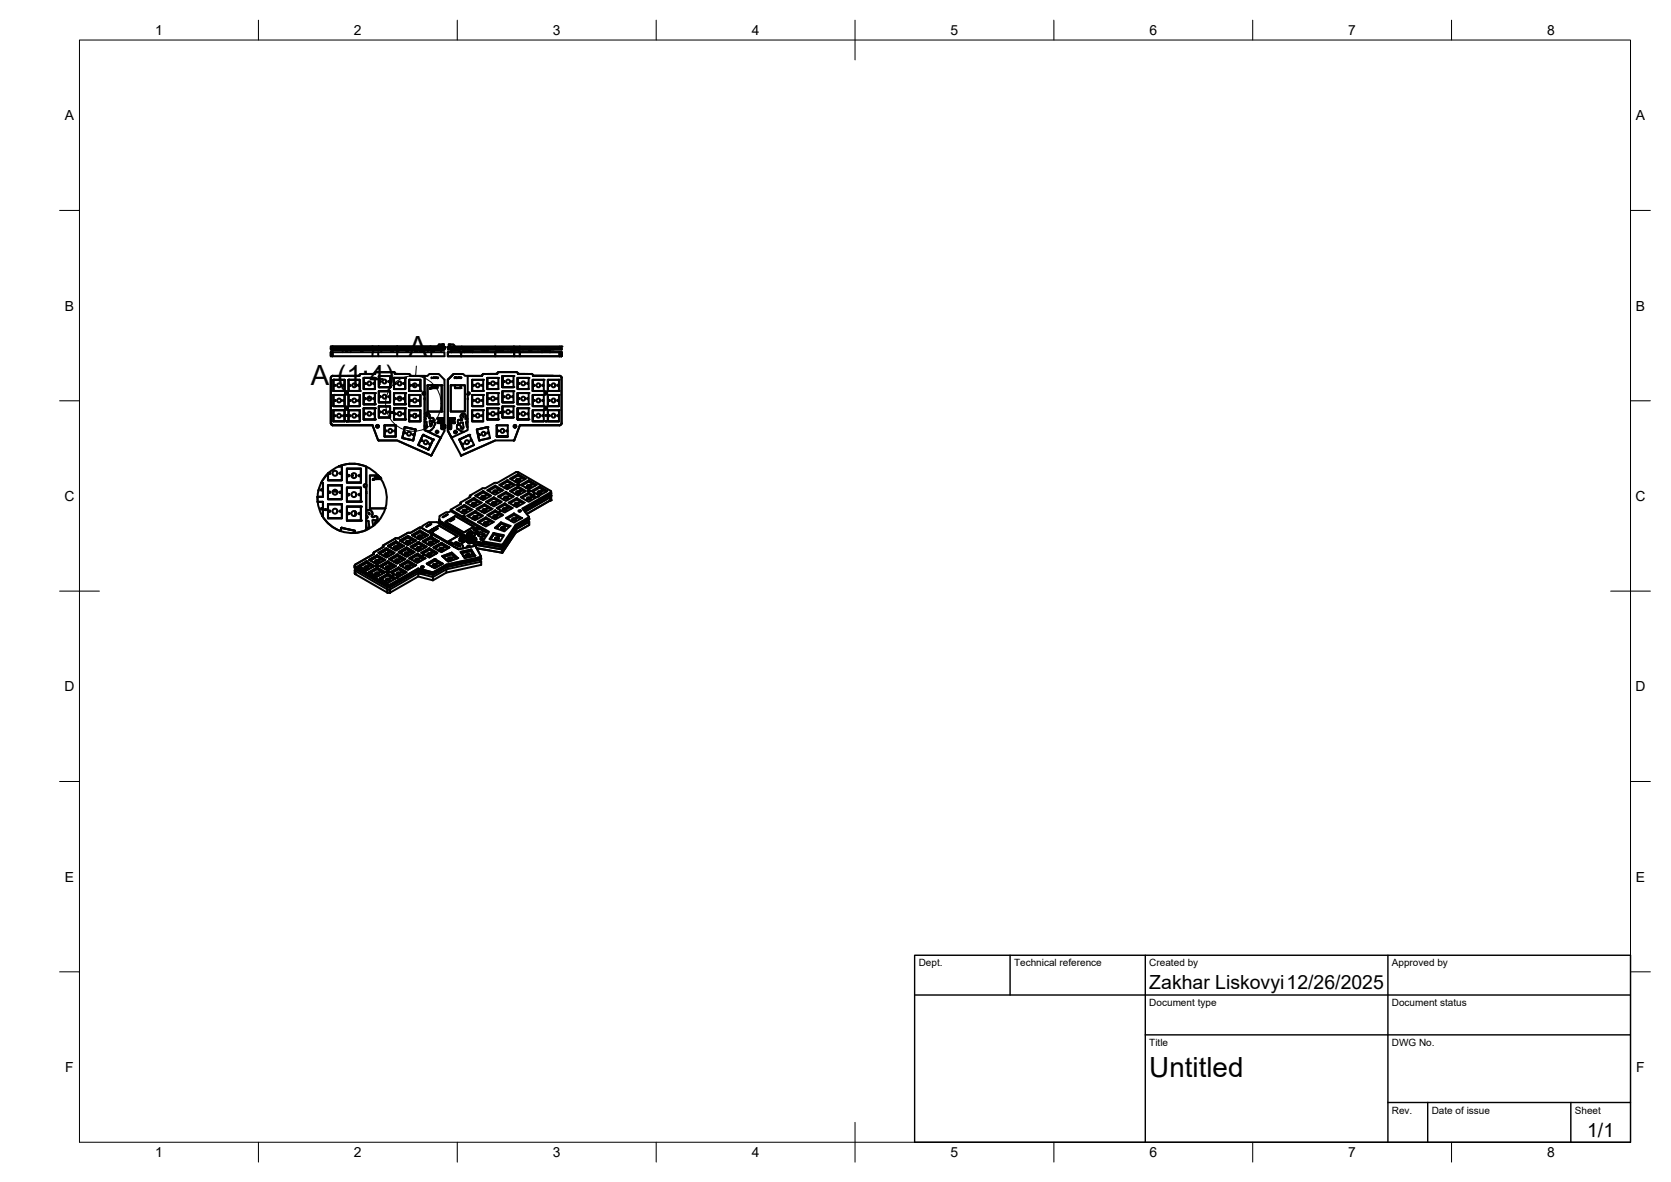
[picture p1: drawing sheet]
<svg xmlns="http://www.w3.org/2000/svg" width="420mm" height="297mm" viewBox="0 0 420 297" stroke-linecap="round" stroke-linejoin="round" font-family="sans-serif">
<defs><g id="words">
<g font-size="7">
<text x="102.8" y="89.5">A</text>
<text x="78.2" y="96.8">A</text>
<text x="84.8" y="96.8">(</text>
<text x="87.1" y="96.8">1:4</text>
<text x="96.8" y="96.8">)</text>
<text x="289" y="270.6">Untitled</text>
</g>
<g font-size="4.9">
<text x="289" y="248.5">Zakhar Liskovyi12/26/2025</text>
<text x="399.1" y="285.7">1/1</text>
</g>
<g font-size="3.5">
<text x="39" y="8.8">1</text>
<text x="89" y="8.8">2</text>
<text x="139" y="8.8">3</text>
<text x="189" y="8.8">4</text>
<text x="239" y="8.8">5</text>
<text x="289" y="8.8">6</text>
<text x="339" y="8.8">7</text>
<text x="389" y="8.8">8</text>
<text x="16.3" y="30.2">A</text>
<text x="411.3" y="30.2">A</text>
<text x="16.3" y="78">B</text>
<text x="411.3" y="78">B</text>
<text x="16.2" y="125.9">C</text>
<text x="411.2" y="125.9">C</text>
<text x="16.2" y="173.7">D</text>
<text x="411.2" y="173.7">D</text>
<text x="16.3" y="221.6">E</text>
<text x="411.3" y="221.6">E</text>
<text x="16.4" y="269.4">F</text>
<text x="411.4" y="269.4">F</text>
<text x="39" y="290.8">1</text>
<text x="89" y="290.8">2</text>
<text x="139" y="290.8">3</text>
<text x="189" y="290.8">4</text>
<text x="239" y="290.8">5</text>
<text x="289" y="290.8">6</text>
<text x="339" y="290.8">7</text>
<text x="389" y="290.8">8</text>
</g>
<g font-size="2.5">
<text x="231" y="242.9">Dept.</text>
<text x="255" y="242.9">Technical reference</text>
<text x="289" y="242.9">Created by</text>
<text x="350" y="242.9">Approved by</text>
<text x="289" y="252.8">Document type</text>
<text x="350" y="252.8">Document status</text>
<text x="289" y="262.9">Title</text>
<text x="350" y="262.9">DWG No.</text>
<text x="350" y="279.9">Rev.</text>
<text x="360" y="279.9">Date of issue</text>
<text x="396" y="279.9">Sheet</text>
</g>
</g></defs>
<!-- layer: Visible -->
<g fill="none" stroke="#000" stroke-width=".51">
<path d="M83.2 87.8h28.6zM83.2 87.8v-.3h28.6v.3M83.2 88.5v1zM83.2 88.5v1h.5M83.2 88.5h.4M83.2 94.9h.1M83.7 87.1h-.5v.4h28.5M83.7 88.5l-.1 1M83.7 89.5h.1M83.7 94.5l-.5 .4M83.7 88.5v1M83.7 89.5h28.1v-1h-3.4v1"/>
<path d="M83.7 88.5h10M83.7 94.5h.1M83.8 95.4v2.8M83.8 99.3v2.8M83.8 99.3h2.8v2.8h-2.8zM83.8 95.5h2.8v2.7h-2.8zM83.8 99.3h2.8M83.8 95.4h2.8M83.8 98.3h2.8M84.3 87.5h2.8M85.3 87.8h.2M85.5 87.8h.1"/>
<path d="M85.5 87.8h1.6M86.1 88.5v-.6h1l-.2 .3 .2 .1 .2-.1-.1-.3h.9v.6M86.6 87.8h.3M86.7 95.4v2.8M86.7 99.3v2.8M86.8 98.8l.7-.1h-.3v-.3l.1 .1 .1 .4-.2 .2v-.3M86.8 98.8l.3 .3v-.3M86.9 87.8h.1M86.9 98.6l.2-.2v.3h-.3zM86.9 87.8h.2M87.1 87.8h.1M87.1 87.8v.4l.1-.4"/>
<path d="M87.2 87.8h3.6M87.2 87.8h.2M87.2 87.5h3.7M87.4 87.8h.1M87.6 99.3h2.9l-.1 2.8h-2.7zM87.7 99.3h2.7v2.8h-2.7zM87.7 95.5h2.7v2.7h-2.7zM87.7 95.4h2.7v2.9l-2.8-.1zM88.2 87.8h6.4M89.4 96.8l.1 .1M89.5 96.6l-.1 .2M89.5 96.9h.1"/>
<path d="M90.2 96.7h.1M90.2 96.7h-.2M90.3 94.4l-6.7 .1M90.3 94.5h-6.6M90.3 94.4v.1M90.8 94l-.5 .4M90.8 88l.2 .3-.2-.1 .1-.3zM90.8 87.8h.1M90.8 87.8l.2 .4v-.4h3.7M90.9 87.8v.1M90.9 87.9l-.1 .3 .2 .1 .2-.1-.2-.3M91 87.5h7.5"/>
<path d="M91.4 95l.1 2.8h2.8M91.4 98.8v2.8h2.9M91.5 98.8h2.8v2.8h-2.8zM91.5 95h2.8v2.8h-2.8zM91.5 98.8h2.8M91.5 95h2.8M91.8 96.2l.1 .1M92.9 99.7h.1M93 99.8l.2 .1M93.2 99.9h.1M93.7 87.1h-10v.4M93.9 88.5v-.6h2v.6"/>
<path d="M94.1 94h-3.3M94.1 94h.1M94.3 95v2.8M94.3 98.8v2.8M94.6 87.8h.1M94.6 87.8h.2M94.6 93.5h4.3zM94.6 93.5l-.4 .4M94.6 93.5h.1M94.7 87.8v.1M94.7 87.8h.1M94.8 87.8v.1"/>
<path d="M94.9 87.8h3.3M94.9 87.8h3.4M94.9 87.8v.1M95.1 88.5h-1.4v1M95.1 87.5v.3M95.2 87.5h13.1M95.2 94.5v2.8M95.2 98.3v2.8M95.3 98.3h2.8v2.8h-2.8zM95.3 94.5h2.8v2.8h-2.8zM95.3 98.3h2.8v2.8h-2.8M95.3 94.5h2.8v2.8h-2.8"/>
<path d="M98.2 87.8h.1M98.2 87.8h1.7M98.3 87.8h.1M98.3 87.8l.3 .3M98.5 87.9l-.1 .3 .2 .1 .2-.1-.2-.3M98.7 87.5h1.2M98.7 87.8v.2M98.7 87.9l.1 .3-.2 .1M98.9 93.5h.1M98.9 93.5l.5 .5M99 93.5l.4 .4M99.1 95h2.8v2.8h-2.8z"/>
<path d="M99.1 98.8v2.8h2.8v-2.8M99.1 98.8h2.8v2.8h-2.8zM99.1 98.8h2.8M99.4 94h3.3M99.4 94h.1M99.7 87.8h-.5a.4 .4 0 0 0-.6 .3M99.7 87.8h.1M99.8 87.8h.1M99.9 87.1h-6.2v.7M99.9 88.5h-4.8v1M99.9 87.8h.1M99.9 87.8l.1 .4 .1-.4"/>
<path d="M100 87.9l-.2 .3 .2 .1 .2-.1-.1-.3M100 100l1 .1M100.1 87.5h2.2M100.1 87.8h4.3M100.1 99.9v.1M100.5 99.7l-.4 .2M101.4 96.4h.1M101.5 96.3l-.1 .1M101.6 96.2l-.1 .1M102.3 87.8l.1 .3M102.3 87.9l-.1 .3 .2 .1 .2-.1-.2-.3M102.4 87.8v.3"/>
<path d="M102.4 87.8v.2M102.5 87.9l.1 .3-.2 .1M102.5 87.5h1.9M102.7 94h.1M102.8 94l.4 .4M102.8 94l.4 .5M102.9 95.4v2.8M102.9 99.3v2.8M102.9 99.3h2.8v2.8h-2.8zM102.9 95.5h2.8v2.7h-2.8zM102.9 95.4h2.8M102.9 99.3h2.8"/>
<path d="M102.9 98.3h2.8M103.2 94.5h3.6v4.1M103.2 94.4v.1M103.8 96.9h.1M103.9 96.5l.2 .3M104.1 96.8l-.1 .1M104.4 87.8h.1M104.4 87.8l.2 .4M104.4 88v.3h.3M104.5 88v.1M104.5 87.9h.1M104.5 87.8h.2"/>
<path d="M104.5 87.8h.7M104.5 87.5h.3M104.5 88.1h.1M104.5 87.8v.2M104.6 87.9h.1M104.7 87.9l.2 .2-.2 .2 .2-.2zM104.7 87.9l.2 .2-.2 .2M104.7 87.8h.1M104.8 87.9l.1 .2-.1 .2M104.8 87.8v.1M104.9 87.5h1.2M105.6 87.8h.3"/>
<path d="M105.7 95.4v2.8M105.7 99.3v2.8M105.9 87.8h.2v.4l.1-.4h.2M106.2 87.9l.1 .3-.2 .1-.2-.1 .2-.3h-.5v.6M106.2 87.5h2.2v.3M106.2 87.9l.2 .3-.2 .1M106.2 87.9h1.4v.6M106.2 87.8v.2M106.8 94.5h.7l.4-.5h2.4l1.5 1.4v11.6M106.8 99.1v1M106.9 87.8h.1M106.9 87.8h-2v.2"/>
<path d="M106.9 87.8h1.5M107.5 96.8h1.1v.7h1.4v-.7h1v6.6h-3.5zM108.1 97.5h.1M108.2 97.5v.2l-.1-.1M108.4 87.8h.1M108.4 87.8v.3l.2 .1M108.4 88.5h-8.5v1M108.5 88.2l.4 .1v.2M108.5 88v.1M108.5 87.8h.7M108.5 95h.1M108.5 87.8h.6v.2"/>
<path d="M108.5 88.1h.1M108.5 87.8v.2M108.6 96.8h1.4v.7h-1.4zM108.8 97.2v.2v-.2M108.8 87.9l.2 .2-.2 .2 .2-.2zM108.9 87.9h.2M108.9 87.9h.1M108.9 97.3v.1M108.9 87.9l-.4 .1M108.9 97.2v.2M108.9 87.9l.2 .2-.1 .2 .1-.2zM108.9 97.4h.1"/>
<path d="M109 97.3h-.1M109 97.3v.1M109 96.9v.2M109 97.1h.2M109.1 96.9v.2M109.1 97.1h.1M109.1 94.9h.1M109.1 97.3v.1M109.2 97.3h.1M109.2 87.5h.6M109.2 87.9h1.7v.6M109.2 97.2v.2"/>
<path d="M109.2 96.9l-.1 .2zM109.2 97.3v.1M109.2 97.2v.1M109.2 96.9h.1M109.2 97.1h.1M109.2 97h.1M109.3 96.9v.2M109.3 97.2v.1M109.3 97.1h-.1M109.4 97v.1M109.4 97.2v.2zM109.4 97.2h.1"/>
<path d="M109.4 96.9l.1 .2M109.4 96.9h.2M109.5 97.2h-.1M109.5 97v.1M109.5 96.9v.1M109.5 96.9h.1M109.5 97h.1M109.5 97.3v.1M109.5 97.3l.1 .1M109.6 97.2l-.1 .2M109.6 97.2v.2M109.6 97v.1"/>
<path d="M109.6 97.3h.1M109.6 97.1h-.1M109.6 97.3h-.1M109.6 97.3v.1M109.6 94.9h.1M109.7 97.2l.1 .2M109.7 97.2h.1M109.8 97.3h-.1M109.8 97.2v.2M110.1 95h.1M110.1 87.1l.3-.6h1.2v.3l-.4 .1 .4 .1v.2M110.1 87.5h.9"/>
<path d="M110.3 87.9l-1.1-.1-.1 .4M110.7 87.1h-10.8v.7M110.7 87.1h.1M110.8 87.1v.4zM111 87.4l.1 .1M111 87.5h-2.5M111 87.2v.1M111 87.5h.1M111 87.4h.1M111 87.2h.1M111.1 87.2h-.1M111.1 87.2h.2"/>
<path d="M111.1 87.2h.1M111.1 87.5h.2M111.1 87.5h.5M111.1 87.5h.1M111.2 86.9h.2M111.2 86.5h.4M111.3 87.5h.2M111.3 87.2h-.3l.1 .3M111.4 87.2h.3v.3M111.4 87.2h.1M111.4 87.2h-.1M111.4 87.8l-1 .1"/>
<path d="M111.5 87.2h.2M111.6 87.5h.1M111.6 87.5h-.3M111.7 87.3h.1M111.7 87.2h.1M111.7 87.2v.1M111.7 87.4v.1M111.8 87.2l.1 .2zM112.5 87.2l.1 .2zM112.6 88.5h3.4v1h-3.4zM112.6 87.3h.1M112.6 87.8h28.6"/>
<path d="M112.6 87.5h28.6v.3M112.6 87.5h3.4v.3M112.6 87.5v.3M112.7 87.4l.1 .1M112.7 87.3h.1M112.7 87.2v.1M112.8 87.2h.2M112.8 87.2h-.2M112.8 87.2h.1M112.8 86.5h.4M112.8 87.5h.3M112.9 87.5h.1"/>
<path d="M112.9 87.5h.3M113 86.9h.2M113 87.2h-.3l.1 .3M113.1 87.2l.3 .1M113.1 87.2h.3M113.1 87.2h-.1M113.2 87.5h.1M113.3 87.5h.1M113.3 87.8h.1M113.3 87.8l.7 .1M113.3 96.8h3.6v6.6h-3.6zM113.4 87.2h.1"/>
<path d="M113.4 87.3v.2M113.4 87.3h.1M113.4 87.5h1.2M113.4 87.5h.2v-.4h10.9v.4M113.4 87.2v.1M113.5 88.5v-.6h2v.6M114.1 94l-1.5 1.4v11.6M114.1 87.8v.1M114.1 87.8h.1M114.1 87.8h2.3M114.3 94.8l.1 .2M114.3 87.1l-.3-.6h-1.2v.3l.4 .1-.4 .1v.2"/>
<path d="M114.4 95h.1M114.4 97.5v-.7h-1.1v6.6h3.6v-6.6h-1.1v.7M114.4 97.5h1.4M114.4 94.9h.1M114.4 96.8h1.4v.7h-1.4zM114.7 87.5h.1M114.7 87.5h9.8M114.8 94.8l.1 .2M114.9 95h.1M115.3 94.9h.1M115.4 94.8v.2M115.9 94.8v.2"/>
<path d="M116 89.5h25.2M116 88.5h8.5v1M116.4 87.8h.1M116.4 87.8l.1 .3 .4 .2M116.5 87.8h1.3M116.5 87.8l.1 .3 .3-.2M116.8 88.3v.2M116.9 87.9l.7 .1-.1 .3h-.6M116.9 87.5h2.2M116.9 87.9v.4M117.1 87.9v.4M117.5 99l.1 .1"/>
<path d="M117.6 99.1v1.2M117.8 87.8v.3h-.2M117.8 87.9l-1 .1M117.9 87.8v.3l-.3 .1M117.9 87.9h.3l-.2 .3 .2 .1 .2-.1-.1-.3M117.9 87.8h.1M118 87.8h.2M118.1 98.9l-.4-.1-.1 .5M118.2 87.8v.4v-.4h.3M118.2 87.8h2.9M118.3 87.9l.1 .3-.2 .1M118.3 87.9h.5v.6"/>
<path d="M118.3 87.8v.2M118.7 99.3v2.8M118.7 95.4v2.8M118.7 95.4h2.8v2.8h-2.8zM120.8 87.5h1.8M121.1 87.8l.1 .4 1 .1v-.4l-1 .2v-.3h.7M121.1 87.8h.2M121.2 94.5h-4.3l-.4-.5h-2.4l-1.5 1.4v12.9l1 1.8M121.2 94.5h-3.6v4.1a.33 .33 0 0 1 .4 .1 .33 .33 0 0 1 0 .4 .33 .33 0 0 1-.4 0M121.2 94.4v.1M121.3 87.8h1.1M121.5 95.4h-2.8v2.8l2.8 .1"/>
<path d="M121.5 99.3h-2.8v2.8h2.8M121.6 87.9v.4zM121.7 94l-.5 .4M121.7 94h3.3M121.7 94l-.5 .5M121.7 94h.1M121.8 87.9v.4M121.9 87.8h.1M121.9 87.8h2.9v.2M122 87.8v.1M122.1 88.3h.1M122.1 87.8v.1"/>
<path d="M122.3 88v.1M122.3 88.1h.1M122.3 88.2h.1M122.3 88.3h.1M122.5 98.8v2.8h2.8M122.5 95v2.8h2.8M122.5 95h2.8M122.5 98.8h2.8v2.8h-2.8zM122.6 87.8l-.1 .3h-.2M122.7 87.8l-.1 .3-.3 .1M122.7 87.5h.3M124.5 87.1h6.2v.4"/>
<path d="M124.5 88.5h4.8v1M124.5 87.5h6.2M124.5 87.5v.3M124.8 88l.4 .2M124.9 88l.3 .1M125 94h-3.4M125 94h-2.5M125.1 87.8h1.1M125.3 98.8h-2.8v2.8h2.8M125.3 95h-2.8v2.8h2.8M125.3 87.9h.6M125.3 95v2.8"/>
<path d="M125.3 87.9v.4M125.4 87.5h.9M125.5 93.5h4.3M125.5 93.5l-.5 .5M125.5 93.5l-.3 .1-.2 .3M125.5 93.5h.1M125.7 87.9v.4M125.8 87.8v.1M125.9 87.8v.5M125.9 88.3h.1M125.9 87.8v.1M126 87.9v.4h-.7"/>
<path d="M126 88l.1 .1M126.1 88.2l-.1 .1M126.2 87.8h.1M126.2 87.8h-1.3v.2M126.3 87.8h.1M126.3 94.5h2.8v2.8h-2.8zM126.3 88l-.3 .1M126.3 98.3v2.8M126.3 94.5v2.8h2.8h-2.8zM126.3 87.8v.2M126.3 94.5h2.8M126.4 87.5h.4"/>
<path d="M126.4 87.8h3.2M126.4 87.8h.1M126.4 87.8v.2M126.4 88l-.4 .2M128.5 88.5v-.6h2v.6M129.1 98.3h-2.8v2.8h2.8M129.1 98.3v2.8M129.2 87.8h.5M129.3 88.5h1.4v1M129.3 87.5v.3M129.6 87.8v.1M129.6 87.8h.1"/>
<path d="M129.7 87.8v.1M129.8 87.8h3.5M129.8 87.8h.1M129.8 87.8v.1M129.8 93.5l.4 .5M129.8 93.5h.1M129.8 93.5l.5 .4M130.1 98.8v2.8h2.8M130.1 98.8h2.8M130.2 98.8v2.8h2.7M130.2 98.8h2.7v2.8h-2.7zM130.2 95v2.8h2.7"/>
<path d="M130.2 95h2.7v2.8h-2.7zM130.2 87.5h.3M130.2 94h3.4l.4 .4M130.3 93.9l3.3 .1M130.3 94h2.4M130.3 94h.1M130.7 87.1h10v.4M130.7 88.5h10M130.7 87.5h10.5M130.7 87.5v.3M132.9 87.8h.1M132.9 87.8h.2"/>
<path d="M132.9 95h-2.8v2.8h2.8M133.1 87.8h.1M133.1 87.8h.2M133.3 87.8l.1 .3M133.3 87.9l-.1 .2 .1 .2M133.3 87.9l-.1 .3 .2 .1M133.3 87.9l-.1 .3 .2 .1 .2-.1-.2-.3M133.4 87.8v.3M133.4 87.8h3.8M133.4 87.8h.2M133.6 94h.1M133.6 94l.5 .4"/>
<path d="M134 99.3v2.8M134 95.4v2.8M134 87.5h.3M134 94.5h6.7M134.1 94.4l6.7 .1 .4 .4M134.1 94.4l4.9 .1M134.1 94.4h.1M136.2 88.5v-.6h1l-.1 .3 .2 .1 .2-.1-.2-.3h.9v.6M136.7 99.3h-2.8v2.8h2.8M136.7 95.4h-2.8v2.8l2.8 .1M136.7 99.3h-2.7v2.8h2.7M136.7 95.4h-2.7v2.8h2.7"/>
<path d="M136.7 95.4v2.8M136.7 99.3v2.8M136.8 87.8h.4M137.2 87.8l.1 .4v-.4M137.2 98.4v.3h-.3l.7 .1M137.2 98.8l.1 .3M137.3 98.4l-.3 .3 .3 .4M137.3 98.5v.2h.3M137.3 98.8v.3M137.3 98.4l.3 .3M137.3 87.8h.1M137.3 87.8h.2"/>
<path d="M137.4 87.8h1.7M137.4 87.8v.1M137.6 98.7l-.3 .4M137.8 99.3v2.8M137.8 95.4v2.8M137.8 87.5h.3M140.5 99.3h-2.8v2.8h2.8M140.5 95.4h-2.8v2.8l2.8 .1M140.5 99.3h-2.7v2.8h2.7M140.5 95.4h-2.7v2.8h2.7M140.5 95.4v2.8M140.5 99.3v2.8"/>
<path d="M140.7 88.5v1zM140.7 87.1h.5v.4M140.7 88.5h.5v1M140.7 94.5l.4 .2 .1 .2v11.5l-.5 .5M140.7 94.5h.1M141.2 88.5v1zM141.2 94.9h.1M141.2 94.9v11.5M82.5 119l-1.8 2.4M82.5 119h.1M83.2 106.4v-11.5v11.5M83.2 106.4l.5 .5"/>
<path d="M83.6 106.9h10.1M83.7 106.9h10M83.7 106.9h.1M83.8 103.1v2.8M83.8 103.1h2.8v2.8h-2.8zM83.8 102.1h2.8M83.8 105.9h2.8M83.8 103.1h2.8M85.2 117.2h.8v3.5h-3.5v-1.7M85.3 117.2l-1.5 .8-1.3 1M85.3 117.2a8.6 8.6 0 0 1 6.8 .1M85.4 118.9h.1"/>
<path d="M85.7 118.7l-.2 .2M86.7 103.1v2.8M86.8 102.6h.7M86.8 102.5l.3-.3v.4M86.8 102.6h.3v.3zM87.1 105.9h.1M87.1 104.4v.1M87.1 104.5h.1M87.1 105.8v.1M87.2 104.3h.1M87.2 117.8h3.6l-.1 3.5h-3.5zM87.2 117.8h3.5v3.5h-3.5z"/>
<path d="M87.5 102.5l-.3-.3v.7l.3-.3M87.6 103.1h2.9l-.1 2.8h-2.7zM87.7 103.1h2.7v2.8h-2.7zM88.4 119.6h.2M88.5 119.1l.2 .4M88.7 119.5v.1M88.7 100.3l-.1 .1M90.1 100.8h.1M90.2 100.8h.1M91.4 102.6v2.8h2.9M91.5 102.6h2.8v2.8h-2.8zM91.5 102.6h2.8"/>
<path d="M91.6 100.3h.2M91.9 100.2v.1M92.1 117.3v4.5M92.1 117.3l1.6 .9 1.4 1.3M93.3 100l-.9 .1M93.7 106.9l1.3 3.6M94.3 102.6v2.8M94.9 119.6v.2zM95 119.8h.1M95 110.5l.2 .2M95 119.6v.2M95.1 110.5l.1 .2"/>
<path d="M95.1 119.8h-.1M95.1 119.6v.2h-.2M95.1 119.5h-2.1v8.3M95.1 119.5h.1M95.1 119.5h-.7v.9h1.4M95.1 119.5l.1 .1M95.2 119.7l.1 .1M95.2 119.9h.1M95.2 119.6v.1M95.2 119.8h.1M95.2 119.7h.1M95.2 119.6h.1"/>
<path d="M95.2 119.6l.1 .1M95.2 110.7h4.7l8.4 3.7M95.2 102.1v2.8M95.3 102.1h2.8v2.8h-2.8zM95.3 102.1h2.8v2.8h-2.8M95.3 119.7v.1M95.3 119.8h.1M95.3 119.8l.2 .2M95.4 119.8h-.1M95.4 120h.1M95.4 119.9v.1M96.7 106.9v2.8h2.8v-2.8"/>
<path d="M96.7 106.9h2.8M96.7 106.9h2.8v2.8h-2.8zM99.1 102.6h2.8v2.8h-2.8zM101.4 100.2h.2M101.6 100.2v.1M101.6 100.3v.1M101.8 107.3l2.7 .7-.6 2.7-2.7-.6zM101.8 107.3l-.6 2.8 2.7 .6 .6-2.8M101.8 107.3l2.7 .6M102.9 103.1v2.8M102.9 103.1h2.8v2.8h-2.8zM102.9 105.9h2.8"/>
<path d="M102.9 103.1h2.8M102.9 102.1h2.8M103.3 100.8h-.2M103.3 104.3l.1 .1M104.5 104.7v.2M104.6 104.5l-.1 .2M104.6 104.1h.1M104.6 104.1v.4M105.7 103.1v2.8M106.4 109.3l2.5 1.2-1.2 2.5-2.5-1.2zM106.8 106h.4M106.8 107.3l.1 .1"/>
<path d="M106.8 106.9v.3M106.8 108.1h.1M106.8 104.8l.3 .3-.1 .2M106.8 100.4v7.7l3.9 1.8M106.8 100.1v.3M106.8 100.1h.1M106.8 100.3v.1M106.9 107.4h.1M106.9 107.4l.3 .1M107 105.4h-.2M107.1 108.2l1 .1M107.1 103.8l-.3 .2"/>
<path d="M107.1 103.8h.5l.3 .4M107.2 105.9l.2 1.1M107.4 107l-.2 .5M107.5 103.4v-6.6h3.6v6.6M107.5 103.4h3.6M107.6 103.8h.1M108 104.2v.1M108 104.3v.1M108 104.6v.1M108 104.4v.2M108 104.7l-.2 .3 .4 .2M108.3 105.1l-.1 .1"/>
<path d="M108.5 105.9l-.5-.1 .3 1.4 .3-.5-.1-.2 .3-.5M108.5 105l-.2 .2M108.5 105h.1M108.5 114.3l-.2 .1M108.5 114.3l-.1 .2-.1-.1M108.6 107.9l-.4 .4M108.6 105h.1M108.6 105h-.1M108.7 105l.3 .2M108.8 106l.3-.1 .2 .3M108.9 110.5l-2.5-1.2-1.2 2.5 2.5 1.2 1.2-2.5M109 105.1l.1 .5"/>
<path d="M109 105.6l-.5 .2M109.3 106.2l.1 .2M109.4 106.5v.2l-.8 1.2M110 105.1v.2M110 106.1v.2M110 105.3h.1M110 106.1h.1M110 105.1h1.6v1.2h-1.6M110.1 105.1h1.5v.5h-.8v.2h.8v.2M110.1 105.1v.2h.3v.3M110.1 106.2l-.1 .1h.3M110.1 106.1v.2"/>
<path d="M110.1 106.1h.3M110.1 106.1h.2M110.3 105.5h.1M110.3 105.5l.1 .1M110.3 105.1h-.3l.1 .2M110.3 105.1h.1M110.3 105.3h.1M110.4 105.8v.1M110.4 105.1v.3M110.4 105.2h.8v.2h-.8v.2v.4h.8M110.4 106.2h.8v-.2h.4v.3h-1.5M110.4 105.6h.1"/>
<path d="M110.4 105.1h1.2v.5M110.4 106.1h-.3M110.4 105.1h.1M110.4 106h.1M110.4 105.8v.2M110.4 105.9h-.1l.1 .1M110.4 105.8l-.1 .1h.1M110.4 105.4l-.1 .1h.1M110.7 109.9l.1 .3M110.7 105.2v.2M110.7 106v.2M110.8 105.7h.3l-.3 .1"/>
<path d="M111 106.8v.9M111 107.7h.3M111 106.8h.3M111 107.6l.3 .1M111.1 107.7v.2l.2-.2M111.1 106.8v-.2l.2 .2M111.2 107.1h.2l-.1 .1 .1 .2h-.2zM111.2 106.1h.4M111.3 106.8l-.3 .1M111.3 107.7h.1M111.3 106.8h.1M111.4 107.7h.3"/>
<path d="M111.4 106.8h.3M111.4 106.8h.3v.2M111.4 106.8h.1M111.5 107.7v.2l.1-.2M111.5 106.8v-.2l.1 .2M111.6 106v.3h-1.2v-.2M111.6 105.8v.2M111.6 105.6v.2M111.7 107.6l-.3 .1M111.7 107.5h.1M111.7 107.5h.2v-.5l-.1 .5M111.7 106.8v.1"/>
<path d="M111.7 107v.5M111.7 107.6v.1M111.7 107h.1M111.7 107.1h.1M111.7 107.3h.1M111.7 107.2h.1M111.7 107.4h.1M111.7 107.5v.1M111.7 107.5v.2M111.7 106.8v.2M111.8 107.5v.8l-3.3 6M111.8 107.1v.1"/>
<path d="M111.8 107.3v.1M112.6 107.5v.8l3.3 6M112.6 107l-.1 .5h.3M112.6 107h.2M112.6 107.1h.2M112.6 107.3h.2M112.6 107.2h.2M112.6 107.4h.2M112.7 107.5v.2zM112.7 106.8v.2M112.7 106.8h.3M112.7 107.7h.3"/>
<path d="M112.7 107.1v.1M112.7 107.3v.1M112.7 107l.1 .5M112.8 107.5v.2h.2M112.8 105.1v1.2M112.8 105.1h1.6l-.1 .2 .1-.2M112.8 105.6v.2zM112.8 106.3h1.6M112.8 105.4v.2h.8v.2h-.8v.5h1.5v-.2h-.3v-.3M112.8 105.1h1.5M112.8 105.1v.3h.4v-.2h.8M112.8 105.4v-.3h1.2v.3"/>
<path d="M112.8 106.8v-.2l.1 .2M112.8 107.7v.2l.1-.2M112.8 105.8v.5h1.2M112.8 105.5v.1M112.8 105.3h.4M113 106.8h-.2l-.1 .2M113 107.7h.1M113 106.8h.1M113 107.1h.2v.3h-.2h.2zM113.1 106.8h.3v.9h-.3M113.1 106.8l.3 .1M113.2 106.8v-.2l.1 .2"/>
<path d="M113.2 107.7v.2l.1-.2M113.2 105.4h.8v.3v.3h-.8v.2h.8M113.4 107.6h.1M113.4 107.6l-.3 .1M113.4 106.8v.9zM113.6 105.7h-.3l.3 .1M113.7 105.2v.2M113.7 106v.2M114 106v.3M114 105.4v.3M114 105.9l.2 .1zM114 105.5l.2 .1z"/>
<path d="M114 105.3v.1M114 106.3h.1M114.1 105.8l-.1 .1M114.1 105.3l.2 .1h-.3M114.1 105.1h.3M114.1 106.1h.1M114.1 105.8v.1M114.1 106h.1M114.1 105.6h.1M114.1 105.4h.1M114.1 105.5h.1M114.2 108.5l.3 .4 .3-.3"/>
<path d="M114.3 106.1l.1 .2M114.3 106.2l.1 .1h-.3M114.3 105.1v.2h-.3M114.9 106.9v.8l.5 .2M115 107.8h.1M115 106.8h.1M115 106.8l-.1 .1M115.1 106.7l-.1 .1M115.1 105.7l.1 .5M115.2 106.2v.1M115.2 106.3h.1M115.2 106.4h.1"/>
<path d="M115.2 105.6l-.1 .1M115.2 106.7l.7 .4 .1 .5M115.2 106.7h-.1M115.2 105.6h.1M115.3 106.5h.2M115.4 107.9l.2 .2M115.4 106.5h.1M115.5 110.5l2.5-1.2 1.2 2.5-2.6 1.2zM115.5 106.5l.4-.3h.5l.1 1.3-.1 .2M115.6 108.1l.2 .1M115.8 108.2l.8 .3M115.9 114.3l.1 .2"/>
<path d="M116 114.4v.1M116 114.5h.1M116 107.6l.1 .1M116 105.2l.2 .2-.1 .2h-.9M116.1 107.7h.1M116.2 107.7h.2M116.6 108.5h.1M116.8 104v.1M116.8 104h-.5l-.4 .3-.1 .4 .2 .5M116.8 104l.1 .1M116.9 104.1l.3 .4M117.1 105l-.1 .3 .2 .2 .2-.1"/>
<path d="M117.1 104.5l.1 .1M117.2 104.6v.4M117.5 105.3l-.1 .1M117.6 106.1h-.5l.3 1.3 .2-.1M117.6 100.4v7.7l-3.9 1.8-.1 .3M117.6 105.3h-.1M118.7 103.1v2.8h2.8M118.7 103.1h2.8v2.8h-2.8zM119.2 111.8l-2.5 1.2-1.2-2.5 2.5-1.2-2.5 1.2 1.2 2.5M119.9 107.9l2.7-.6 .6 2.8-2.7 .6zM121.5 103.1h-2.8v2.8h2.8M121.5 102.1h-2.8v-2.8h2.8v2.8h-2.8"/>
<path d="M122.5 102.6h2.8v2.8h-2.8zM122.5 102.6v2.8h2.8h-2.8zM122.6 107.3l-2.7 .6 .6 2.8M122.6 107.3l-2.7 .7 .6 2.7 2.7-.6M124.5 110.7l-8.5 3.8M124.9 106.9v2.8M124.9 106.9h2.8M124.9 106.9v2.8h2.8h-2.8v-2.8h2.8v2.8h-2.8M125.8 103.7h.1M125.8 103.6v.2M125.9 103.6v.1M125.9 103.7h.1"/>
<path d="M125.9 103.7v.1M126.3 102.1v2.8h2.8M126.3 101.1h2.8M129.1 102.1h-2.8v2.8h2.8M129.1 102.1v2.8M129.3 110.7h-4.8l-8.4 3.7-.2-.1M129.5 106.8l.3 .3-.3 .3M129.5 106.8l-.3 .3 .3 .3M130.2 102.6v2.8h2.7h-2.7zM130.2 119.2h.1M130.3 118.7h-.6l-4.7 2.7h-.7M130.3 118.7l8.2 4.6"/>
<path d="M132.9 105.4v-2.8h-2.8v2.8h2.8M134 103.1v2.8h2.7M134 102.1h2.7M136.7 103.1h-2.8v2.8h2.8M136.7 103.1h-2.7v2.8h2.7M136.7 103.1v2.8M136.9 102.5h.7M136.9 102.6l.3 .3v-.3h-.3M137.2 102.9h.1M137.2 105.9h.1M137.2 102.2v.3M137.2 104.3v.2"/>
<path d="M137.2 105.8v.1M137.3 102.2l-.4 .3M137.3 102.6h.3l-.3 .3M137.3 102.2v.7M137.3 104.3v.2M137.3 102.2h.1M137.3 102.2l.3 .3M137.8 103.1v2.8h2.7M137.8 102.1h2.7M140.5 103.1h-2.8v2.8h2.8M140.5 103.1h-2.7v2.8h2.7M140.5 103.1v2.8"/>
<path d="M140.7 106.9h-10l-1.5 3.8 .1-.2M140.7 106.9h-10l-1.4 3.6M140.7 106.9h.1M140.8 106.8v.1M141.2 106.4l-.4 .4M141.2 106.4h.1M79.8 124.9l.1 1.2a8.7 8.7 0 0 0 1.1 3.5M79.8 124.8v.1M79.9 126.1h1.3v3.5h-.2M79.9 126.1h1.3v3.5M80.7 121.4h.5v3.4h-1.4M80.7 121.4l-.6 1.7-.3 1.7"/>
<path d="M80.8 121.4h.4v3.5h-1.4M81 129.7h.2M81 129.6h.1M81 129.6a8.7 8.7 0 0 0 4.7 3.9M81.9 128h.1M82.5 126.7h3.5v3.5h-3.5zM82.5 121.9h3.5v3.6h-3.5zM82.5 122h3.5v3.4h-3.5zM83.7 123.5l1.1 .1M83.7 123.4h.1M84.3 123.1l-.6 .3M85.4 123.7l.2 .2"/>
<path d="M85.6 133.5l.2-.9 3.5 .8-.1 .5M85.7 133.5h.1M85.7 133.5l.2-.8 3.3 .7-.1 .5M85.7 133.5l1.7 .4h1.7M87.2 127.3v3.5h3.5l.1-3.5M87.2 126.1v-3.6h3.5l.1 3.6M87.2 126.1h3.5M87.2 127.3h3.5M87.2 127.3h3.5v3.5h-3.5zM87.2 122.6h3.5v3.4h-3.5zM87.7 124.5h-.1M87.8 128.9v.1"/>
<path d="M89.2 133.9h-.1M89.3 129.3l-.1 .3M89.3 128.6l.1 .2M89.3 128.5h.1M89.3 128.8h.1M89.4 128.8l-.1 .5M92.1 121.8l.1 .3-.1 .3M92.1 121.8a.39 .39 0 0 0-.5 0 .39 .39 0 0 0 0 .5 .39 .39 0 0 0 .5 .1M92.1 129.5l.3 .3M92.1 130.9h.5l.2 1.2a.42 .42 0 0 1 .1 .6 .42 .42 0 0 1-.6 .1M92.1 132.6l.1 .1M92.1 132.1v.3"/>
<path d="M92.1 122.4v10.8M92.1 133.2l-1.4 .5-1.5 .2M92.2 132.7h.1M92.3 132.8h.1M92.4 129.8l.1 .1-.1 .2-.3 .1M92.6 128.8l.3 .2 .1 .3-.3-.2zM93 128.2h-.5l-.4 .3M93 128.1l.6 .6v.7M93 127.8h3.9M93.6 129.4l-.2 .3 .2 .3 .5-.2M93.7 120.6h.2M93.7 120.4v.2"/>
<path d="M93.8 120.3l-.1 .1M93.8 120.3l.1 .3M93.9 139v.3M94.2 129.7l-.1 .1M94.2 129.7l.7 .2v.5M94.3 131.6v.2M94.3 129.7l-.1 .1M94.3 131.8l-2.2 1.4M94.4 131.3l-.1 .3M94.4 130.8l-.8-.1 .3 1.5M94.5 130.8h-.1M94.5 131.1l-.2 .2"/>
<path d="M94.6 120.1l.1 .1M94.6 120h.1M94.7 120.1v.1M94.8 120v.2v-.2M94.8 120.1h.1M94.8 120.1l.1 .1M94.8 130.6l-.3 .2M94.9 130.5l-.1 .1M94.9 130.4v.1M94.9 130.3v.1M95.1 120.2h.1M95.1 131l-.3-.2-.3 .3"/>
<path d="M95.1 120.2l-.1 .1M95.1 120.1l-.1-.1v.3M95.2 138.9l2-1.1 2 1.1-2 1.2zM95.2 120.1l.1 .1zM95.4 120v.2v-.2M95.5 139.1l1.7-1 1.6 1-1.6-.9zM95.5 120l.1 .2M95.5 120l.1 .1M95.5 120.1l.1 .1M95.6 120.1v.1M95.6 120.2l.2 .2M95.6 120.2h.1"/>
<path d="M95.8 120.4h.1M95.8 120.4a8.7 8.7 0 0 1 1.1 7.4M95.8 120.4h-1.5v-.9h-1.3v8.2h3.9M96.2 137.3v.2M96.4 139.6l.2 .1zM96.7 139.2l.5-.2 .5 .2M96.7 139.4l.5-.1 .4 .1M96.8 139.1l.5-.1 .4 .4-.6 .2-.4-.2zM96.9 127.8a8.7 8.7 0 0 1-2.6 4M97.2 137.8h.1M97.5 137.2l2-1.2 2 1.2-2 1.1zM97.8 138.8h.3"/>
<path d="M97.9 137.4l1.6-1 1.7 1-1.7-1zM97.9 138.8h.2l-.1 .1zM98.8 137.9l.1 .1M99 137.5l.5-.2 .5 .2M99.2 137.3h.5l.3 .3-.6 .2-.3-.2zM99.4 135.3l-3 1.8v.3l-2.4 1.4v.4l-4.6 2.7-.2 .1 .1 .3M99.4 135.3h.1M100 137.7l-.5-.2-.4 .2 .4-.2 .5 .2M100.1 135.3h-.7M100.1 137.1h.4M100.2 137l.3 .1-.2 .1zM100.2 138.7l2-1.1 2 1.1-2 1.2z"/>
<path d="M100.5 138.9l1.7-.9 1.7 .9-1.7-.9-1.6 .9M100.6 135.8l2-1.1 2 1.1-2 1.2zM100.9 136l1.7-.9 1.6 .9-1.6-.9zM101.5 139.5h.1h-.1M101.8 139l.4-.2 .5 .2M101.8 139.2l.4-.1 .5 .1-.5-.1-.4 .1M101.9 138.9l.5-.1 .3 .4-.6 .2-.3-.2zM102 136.6l-.2-.1 .2 .1M102.1 136.1l.5-.2 .5 .2M102.1 136.3l.5-.1 .4 .1M102.2 136l.5-.1 .3 .4-.6 .2-.3-.2zM102.2 137.6h.1"/>
<path d="M102.8 138.6h.4M102.9 138.6h.3l-.2 .1zM103.1 133.9h-.6l-2.4 1.4M103.1 133.9l2.6-1.4 2.9 1.7v.3M103.2 135.7h.3M103.2 135.7h.3l-.2 .1zM103.3 137.4l2-1.2 2 1.2-2.1 1.1zM103.6 137.6l1.6-1 1.7 1-1.6-1zM103.6 134.5l2-1.2 2 1.2-2 1.1zM103.9 134.6l1.7-.9 1.7 .9-1.7-.9zM104.5 138.1l.1 .1M104.8 137.7l.5-.2 .5 .2"/>
<path d="M104.8 137.9l.5-.2 .4 .2M104.8 135.2l.2 .1-.1-.1M104.9 137.5h.5l.4 .3-.7 .2-.3-.2zM104.9 137.8v.2M105.1 134.8l.5-.3 .5 .3M105.2 135l.4-.2 .5 .2M105.3 134.6h.4l.4 .3-.6 .2-.4-.2zM105.5 137.8l-.4 .2M105.6 133.3h.1M105.9 137.3h.3M105.9 137.2l.3 .1-.1 .1zM106 138.9l2-1.1 1.9 1.1-2 1.2z"/>
<path d="M106 132.7l.2-.1v-.4l1.6-1h2.1l6.1 3.6M106.2 134.4h.4M106.3 139.1l1.6-1 1.7 1-1.7-.9zM106.3 134.3l.3 .1-.2 .1zM106.3 136l2-1.1 2 1.1-2 1.2zM106.3 139.6h.1M106.3 139.6h.1zM106.4 139.6h.1M107.2 132.3h.2M107.2 132.3h.2zM107.2 139.6l.1 .1-.1-.1M107.5 139.2l.5-.2 .4 .2"/>
<path d="M107.6 132.1h.1zM107.6 132.1h.1M107.6 132.1h-.1M107.6 139.1l.5-.1 .3 .4-.6 .2-.3-.2zM107.7 136.8l-.2-.1 .2 .1M107.8 136.3l.5-.2 .5 .2M107.8 133.5l2.6-1.5 4.7 2.8-2.6 1.4zM107.9 136.5l.4-.2 .4 .2M107.9 136.5l.4-.1 .4 .1M107.9 133.5l.7-.4 .5 .3 1-.6-.5-.3 .8-.4 4.6 2.7-2.5 1.4zM107.9 131.9h.2zM107.9 136.2l.5-.1 .4 .3-.6 .2-.4-.2z"/>
<path d="M108 131.9h-.1M108 131.9h.1M108.2 131.7h.2M108.3 131.7h.1zM108.4 139.4l-.4-.1-.5 .1 .5-.1 .4 .1M108.6 138.8h.3M108.6 134.5h.1M108.6 134.2l-.3 .2 .1 .1 .6-.1M108.6 133.1l1-.6 .5 .3-1 .6zM108.6 138.8h.3l-.2 .1zM108.8 133.5l.2 .1zM108.9 135.9h.4"/>
<path d="M109 134.4l6.3 3.6 4-.8M109 135.9h.2l-.1 .1zM109 137.6l2-1.2 2 1.2-2 1.1zM109 133.1l.2 .1zM109.1 132.9l.1 .1zM109.1 133h.1M109.1 133l-.1-.1 .1 .1M109.1 133.1l.1 .1M109.2 132.8h-.1M109.2 132.8h.1M109.2 133h.1M109.2 132.8l.1 .1"/>
<path d="M109.2 132.9v.1M109.2 133.1h.1M109.2 132.8v.1M109.2 133h-.1M109.2 133.2h.1M109.3 133.1v.1M109.3 132.8v.1M109.3 137.8l1.7-1 1.7 1-1.7-1zM109.3 133l.1 .1v-.1M109.3 133h.1M109.3 133l.1 .1M109.3 132.7l.1 .1"/>
<path d="M109.4 133v.1M109.4 132.7v.1M109.4 133h.2zM109.4 132.8h.1M109.4 132.8h-.1h.1M109.5 132.9h.1M109.5 132.8h-.1M109.5 132.8h.1M109.5 132.9l.1 .1zM109.6 132.8h.1M109.6 132.8v.1M109.6 132.8l.1 .1"/>
<path d="M109.6 132.9h.1M109.7 134.8h.1M109.8 132.8h-.1M109.8 132.7l-.1 .1M109.9 134.9h.1M110 136.2l-1.7-.9-1.7 .9 1.7-1 1.7 1M110.2 138.3l.2 .1zM110.5 131.1l5.9 3.4zM110.5 130.9l8.1 4.6zM110.5 130.5v1.1M110.5 130.9v.2M110.5 137.9l.5-.2 .5 .2"/>
<path d="M110.5 138.1l.5-.2 .4 .2M110.6 137.7h.5l.4 .3-.6 .2-.4-.2zM110.9 137.9h.1M110.9 137.9v.1M110.9 137.9l.2 .1M111.1 138l.1 .1M111.2 138.1l.1 .1M111.2 139.8l2.4-.9 1.5 1.4-2.4 .8zM111.3 129.9h.2M111.3 129.9h.2zM111.6 137.5h.3M111.7 129.7h.1"/>
<path d="M111.7 137.4l.2 .1-.1 .1zM111.7 129.7h.1zM112 131.1l2.5-1.4 4.7 2.7-2.6 1.4zM112 129.5h.1M112 131.1l.7-.4 .5 .3 1.1-.6-.6-.3 .8-.4 4.6 2.7-2.5 1.4zM112 129.5h.2M112 129.5h.2zM112.4 129.3h.1M112.4 129.3h.1zM112.8 130.7l.9-.6 .5 .3-1 .6zM112.9 136.3h.1M112.9 136.3l-.3 .1"/>
<path d="M112.9 136.7h.4h-.3M113 136.3h.4M113 136.3h-.1M113.3 128.4l-.5 .3h-.6l-1.7 1v1.2M113.3 128.1l3 1.7v.3M113.3 128.4l3 1.7M113.4 136.3l.3 .2M113.6 138.9h.1M113.8 136.5h.1M114 139.9l.3 .1-.2 .1zM114.1 137.3l.1 .1M114.1 137.3v.1"/>
<path d="M114.2 137.4l1 .6M114.3 136.5l-.2 .2-.3-.2M114.3 136.4v.1M114.5 136.3l-.2 .1M114.6 136.3h-.1M114.8 128l2-1.1 2 1.1-2 1.2zM114.9 136.3l.2 .1M114.9 136.3h-.3M115 136.7l-.5 .3 1.2 .4-.1-.3h-.1l-.2-.3M115.1 136.7h-.1M115.1 128.2l1.7-.9 1.6 .9M115.1 136.4h.1"/>
<path d="M115.1 136.4v.1M115.1 136.5v.2M115.3 136.6v.2M115.4 136.6l.7 .1 .2 .4M115.5 135.3l.2 .6M115.5 135.8l.2 .1M115.5 135.8l.1 .1M115.7 126.4v.3M115.7 135.1h.2l-.2 .3M115.7 134.9l.2 .5M115.8 135l.6-.4 .2 .1-.6 .3 .4 .3 .6-.4-.4 .3M115.8 138.7l2.7-.6 .9 1.6-2.6 .5z"/>
<path d="M115.8 126.6h.1M115.9 126.6l-2.6 1.5v.3M115.9 135.8h.1M115.9 135.8h-.4M115.9 135.4v.5h.2M115.9 135.4l.2-.1v.6M115.9 135.4v-.3v.7M115.9 135.2l.2 .1M115.9 135.9h.1M116 135l-.1 .1M116.1 135.8v.1M116.1 135.5h.1"/>
<path d="M116.1 135.9h.1M116.1 134.9l-.3 .2M116.1 135.3l-.1 .6M116.1 135.2l.1 .7M116.2 128.8l-.2-.1 .2 .1M116.2 135.2v.8M116.2 136h.1M116.2 135.2v.3M116.2 135.4l.2 .1M116.2 135.7l.2 .1M116.3 129.8l.3-.2 .3 .2-.6 .3M116.3 128.3l.5-.2 .5 .2"/>
<path d="M116.3 137.1l.1 .1M116.4 135.5l-.2 .1M116.4 135.5l-.1 .1M116.4 128.5l.4-.1 .5 .1M116.4 137.2l.1 .5M116.4 135.3v.1M116.4 134.6v.1M116.4 135.5l-.2 .2 .2 .6M116.4 137.8h.1M116.4 135.5h.2M116.4 135.4h.1M116.4 130.2l.2-.2-.2 .2 .3 .2"/>
<path d="M116.5 128.2l.4-.1 .4 .3-.6 .2-.4-.2zM116.5 134.8l-.4 .2M116.5 130.3h.1M116.6 135.4l-.2 .4v.5l1-.6M116.6 135.4l-.2 .1M116.6 135.2l.1 .1M116.6 135.2l-.2 .2M116.7 134.9h.1M116.7 135.2h.1M116.8 139.7h-.3h.3l-.2 .1M116.9 134.8h.1M116.9 134.6l-.4 .4 .3-.1"/>
<path d="M117 135.1l-.4 .1M117.1 126.3l2-1.1 2 1.1-2 1.2zM117.2 135.4l.2-.1v.4M117.2 139.5l.5-.3 .4 .3M117.2 135.3l.2-.4-.8 .5M117.2 135.3v.1M117.2 139.6l.5-.1 .4 .1M117.2 134.8l-.8 .2 .5-.4-.3-.2-.9 .5-.2 .9M117.3 134.8l-.3 .2M117.3 130.4v.3M117.3 139.3h.5l.3 .3-.6 .2-.3-.2zM117.3 130.4l-.7-.4v.4l.9 .4"/>
<path d="M117.3 130.4v.4M117.3 136l.6 .4M117.3 136.1l.7 .4zM117.3 136h.1M117.3 130.4l.2 .1M117.4 136h.1M117.4 135.9l.1 .1M117.4 135.9v.1M117.4 135.9h.1M117.4 127.9h.3M117.4 136.1l.1 .1M117.4 134.9l-.2-.1-.7 .6"/>
<path d="M117.4 135.7l-.8 .5M117.4 135.7l-1 .6h-.2l.4-.1M117.4 135.1l2.2 1.2 6.7 1.2 3.4-5 3.4-2-3.4 2-3.4 5-6.7-1.2zM117.4 135.3l-.2 .1M117.4 135.6l.3 .1M117.5 126.5l1.6-1 1.7 1M117.5 127.9h.2l-.1 .1zM117.5 129.6l2-1.2 2 1.2-2 1.2zM117.5 135.9v.1M117.5 130.5v.4l3.5 1.9-.1 .2M117.5 130.5v.4M117.5 137.3l.3-.2 .3 .2"/>
<path d="M117.5 130.5l5.5 3.1-1.5 2.4v.4l4.9 .8M117.6 135.8l-.2 .1M117.6 137.4h.5zM117.6 134.8l.7 .4M117.6 134.8l-.1-.5 .1 .3 .7 .4v-.2M117.6 134.8l-.1-.1 .8 .5 1.1-.6-1.1 .6-.3-.2M117.7 137.5l.4-.1-.2-.3-.4 .3 .4 .1M117.7 135.7l-.2 .1M117.7 135.7h.1M117.7 136.3h.1M117.7 134.8h.1M117.7 134.2l-.2 .1"/>
<path d="M117.7 134.2h.1M117.8 135.7h.2M117.8 134.8l.2 .2M117.8 129.8l1.7-1 1.6 1M117.8 134.2l-.2 .2M117.8 136l.1-.2-.2 .1 .2 .1M117.8 136h.1M117.8 134.2h.1M117.8 134.1v.2M117.8 134.3l.1 .1M117.8 134.3v.1M117.9 135.9l-.1 .1"/>
<path d="M117.9 133.9l-.3 .1M117.9 136.4l.2 .1v-.1M118 134.2l.3 .4M118 134.2v.1M118 136.2v.1M118 136.2h.1M118 136.2l-.1 .1M118 135.7h.1M118 135.7l.4 .2M118 135.9l-.1 .1M118 136.4h.1M118 135.9v.1"/>
<path d="M118 136.4h-.1M118 134.4l-.4 .2M118.1 135.7l.3 .2M118.1 135.9l-.1 .1M118.1 135.6l.4 .2M118.1 124.7v.3M118.1 134.4v.1M118.1 134.5h.1M118.1 134.4l.1 .1M118.1 136.5h.2M118.1 134.4h.1M118.1 136.5h.1"/>
<path d="M118.2 136.2h.1M118.2 133.7v.1M118.2 134.1h.1M118.2 133.7l-.3 .2M118.2 134.5h-.1M118.2 135.7v.1M118.2 134.4v.2M118.2 136.1v.1M118.2 136.4l-.1 .1M118.2 136.4v.1l-.1-.1M118.2 124.9l-2.4 1.3 .1 .4M118.2 136.2l-.1 .2"/>
<path d="M118.3 136.4h.1M118.3 135.8h.2v.2M118.3 134.4l.9-.5 .2 .2v.5l-1.1 .6v-.4l.2-.3-.2 .2zM118.3 136.4v.1M118.4 134l-.6 .4M118.4 136.3l.1 .1M118.4 136.3h.2M118.4 136.3l-.2 .1M118.4 135.9h.1M118.4 133.8v.1M118.4 133.5l-.7 .6-.2-.2M118.4 135.9l.1 .1"/>
<path d="M118.4 133.9l-.6 .3-.2-.1v.1l.1-.1M118.5 133.6l-.2-.2-.8 .5 .1 .3M118.5 136.3h.1M118.5 136h-.2h.2v.3M118.5 136l-.2 .1M118.5 136.2h.1M118.5 139.3h.4M118.5 136.1l.5 .3M118.5 135.3h.1M118.6 127.1l-.3-.1 .2 .1M118.6 135.5h.1M118.6 134.5l-.3 .3"/>
<path d="M118.6 135.3h.1M118.6 136.3h.1M118.6 135.2l.1 .1M118.6 135.3l.4 .3M118.6 139.2l.3 .1-.2 .1zM118.6 134.1h.1M118.6 134.1l-.1 .1M118.6 135.2v.1M118.6 133.7h.1M118.7 135.3l.3 .2v.2M118.7 135.3l-.1 .3 .4 .1M118.7 135.3h.1"/>
<path d="M118.7 126.6l.5-.2 .4 .2M118.7 130.3l.2 .1zM118.7 133.7l-.3-.1-.2 .1M118.7 126.8l.5-.2 .4 .2M118.7 134.1l-.3 .1M118.7 135.3l.4 .2M118.7 135.2v.1M118.8 135.1l-.2 .1M118.8 135.1h-.1M118.8 135.1h.1M118.8 135.3l.2 .1M118.8 135.3h-.1"/>
<path d="M118.8 135.4h.1M118.8 133.7h.1M118.8 126.4h.5l.3 .3-.6 .2-.3-.2zM118.9 135l-.1 .1M118.9 136.4l.1 .1M118.9 133.8v.1M119 135h-.1M119 135l.6 .2M119 136.4l.3 .8 .3 .1M119 135.4v.1M119 135.4h-.1M119 133.9l-.3 .2"/>
<path d="M119 135.7l.6 .4M119 129.9l.5-.2 .5 .2M119 135.7l.3 .1M119 135.5v.3M119.1 130.1l.4-.2 .4 .2M119.1 136.6l.5 .3v.4M119.1 135.5l.1 .2M119.1 135.7l.1 .1zM119.1 135.6v.1M119.1 135.6h-.1M119.1 135.2h.1M119.1 135.2l.1 .1"/>
<path d="M119.1 135.7h.1M119.1 129.7h.5l.4 .3-.6 .2-.4-.2zM119.3 135.6h.1M119.2 135.5l-.1 .1M119.2 135.1l.2 .1-.2 .1M119.2 135.1l-.1 .1M119.2 135.1l.1 .2-.2-.1M119.2 135.1h.1M119.2 135.2h-.1M119.2 135.3h.1M119.3 135.6l-.1 .1M119.3 135.5v.1"/>
<path d="M119.3 139.7l-.8-1.2-2.5 .5 2.5-.5 .7 1.2M119.3 136.2h.1M119.3 135.8h.2M119.4 135.5h.1M119.4 134.1l-.3-.2-.6 .3-.1-.1 .5-.3-.4-.2-.8 .5 .8-.2-.5 .3 .3 .2M119.4 135.4v.1M119.4 135.7l-.1 .1M119.4 135.7v.2l-.1-.2M119.4 135.5l-.1 .3M119.5 135.7h.1M119.5 124.6l2-1.2 2 1.2-2 1.1zM119.5 133.9h.1"/>
<path d="M119.5 135.4h.2M119.5 133.9v.1M119.5 134l.4 .2M119.5 135.8h.1M119.5 133l.5 .1zM119.6 135.6l.2 .1M119.6 136.9l6.7 1.2v.8M119.6 135.6l-.2 .1M119.6 137.3l1.3 2.6-8.7 2v.6M119.6 136.1l1.9 .3M119.6 136.1v.2M119.6 135.2l.1 .1"/>
<path d="M119.7 135.6h-.1M119.7 135.6v.1l-.1-.1M119.7 135.3l-.2 .1M119.7 135.5h.1M119.7 135.4v.2M119.7 135.4h.1M119.8 126.2h.3M119.8 135.6v.1M119.8 124.7l1.7-.9 1.7 .9M119.8 127.9l2-1.2 2 1.2-2 1.1zM119.8 126.1l.3 .1-.2 .1zM119.8 137.8l6.5 1.1"/>
<path d="M119.9 133.7l-.3 .1M119.9 134.2h.1M120 133.7h-.1M120 134.2h.1M120.1 134.2h.1M120.1 129.5h.4M120.1 136.4l.7 .4 .9-.1M120.1 128l1.7-.9 1.7 .9M120.2 133.5l-.2 .2M120.2 131.2l2-1.2 1.9 1.2-1.9 1.1zM120.2 129.4l.2 .1-.1 .1zM120.2 134.5h.1"/>
<path d="M120.2 134.2v.1M120.2 134.5l.7 .4M120.2 134.4v.1M120.3 134.2h-.1M120.3 134.2h.1M120.4 132.9l-.8-.3-.5 .3 .2 .4 .9 .2M120.4 132.8l.1 .3 .4-.1M120.6 134.3l1 .1M120.7 134.3l-.5 .1M120.8 135.4l.3-.1 .3 .1M120.9 135.6h.4zM120.9 134.9h.1"/>
<path d="M120.9 125.3h-.2l.2 .1M120.9 135.6h.4M120.9 139.9v.4M121 124.8l.5-.2 .5 .2M121.1 125l.4-.1 .5 .1M121.2 134.8l-.3 .1M121.2 124.7l.5-.1 .3 .4-.6 .2-.4-.2zM121.2 133.3l.3-.1 .9 .6zM121.3 128.6l-.2-.1 .1 .1M121.4 128.1l.4-.2 .5 .2M121.4 128.3l.4-.1 .5 .1M121.5 135.9l.1 .2 4.8 .7"/>
<path d="M121.5 128l.5-.1 .3 .4-.6 .2-.3-.2zM121.5 134.8h-.3M121.6 134.4h.1M121.6 131.9l-.2-.1 .2 .1M121.6 134.1l-.3-.2a.52 .52 0 0 0-.8 0l-.2 .3M121.6 134.1l.2 .1M121.7 131.4l.5-.2 .5 .2M121.7 131.6l.5-.1 .4 .1M121.8 134.2l.1 .1-.3 .1M121.8 126.7h.1M121.8 131.3l.5-.1 .4 .4-.6 .2-.4-.2zM121.9 122.7l-.6 .1-3.1 1.7v.4"/>
<path d="M122.1 124.4h.4M122.2 130.4l1.6 .9M122.2 130.4l-1.7 .9M122.2 124.4h.2l-.1 .1zM122.2 126.1l2-1.1 2 1.1-2 1.2zM122.3 134.7l-.8 .1M122.5 127.7h.3M122.5 126.3l1.7-1 1.7 1M122.5 127.7h.3l-.2 .1zM122.5 129.4l2-1.1 2 1.1-2 1.1zM122.5 123.2l2-1.1 2 1.1-2 1.1zM122.8 131h.3"/>
<path d="M122.8 123.4l1.7-1 1.7 1M122.8 129.6l1.7-1 1.7 1M122.9 131h.2l-.1 .1zM123.3 135.5l.8-1.2-.8 1.2M123.6 126.9l-.2-.1 .2 .1M123.7 126.4l.5-.2 .5 .2M123.7 130.1l.2 .1M123.7 123.9l.2 .1M123.8 126.6l.4-.2 .5 .2M123.9 126.2h.4l.4 .3-.6 .2-.4-.2zM124.1 129.7l.5-.2 .4 .2M124.1 123.5l.5-.2 .4 .2"/>
<path d="M124.1 133.9l2.6 .6-.9 1.5-2.7-.5zM124.2 129.5h.5l.3 .3-.6 .2-.3-.2zM124.2 123.3l.5-.1 .3 .4-.6 .2-.3-.2zM124.3 121.4l-2.4 1.4M124.4 132.6l1.5-1.3 2.4 .9-1.5 1.3zM124.5 135.3l.5-.3 .4 .3M124.5 128.3h.1M124.5 122.1h.1M124.5 135.4l.5-.1 .4 .1M124.6 135.1l.5-.1 .3 .4-.6 .2-.3-.2zM124.8 126h.4M124.9 127.7l2-1.2 2 1.2-2 1.1z"/>
<path d="M124.9 125.9l.3 .1-.2 .1zM125 129.9l-.4-.2-.5 .2 .5-.2 .4 .2M125 123.7l-.4-.2-.5 .2 .5-.2 .4 .2M125.2 134.7h.3M125.2 129.3h.3M125.2 123.1h.3M125.2 124.7l2-1.1 2 1.2-2 1.1zM125.2 134.7h.3l-.2 .1zM125.2 129.2l.3 .1-.2 .1zM125.2 123l.3 .1-.2 .1zM125.5 124.9l1.7-.9 1.7 .9M125.6 121.8l2-1.1 1.9 1.1-1.9 1.2z"/>
<path d="M125.6 128.4l.2 .1zM125.9 122l1.7-.9 1.6 .9M125.9 131.6l-1.2 1.1M125.9 131.6h.1M125.9 131.3h.1M126 132.7l.4-.3 .5 .3M126 131.6l-1.3 1.2 1.3-1.2M126 131.6l2.1 .8M126.1 132.5h.5l.3 .3-.6 .2-.3-.2zM126.2 137.2l.1 .1M126.3 128.4l-.2-.1 .2 .2M126.3 137.3v.2"/>
<path d="M126.4 127.9l.5-.2 .5 .2M126.5 128.1l.4-.1 .4 .1M126.5 134.8l-2.4-.5-.8 1.2M126.6 127.8l.4-.1 .4 .4-.6 .2-.4-.2zM126.6 125.5l-.2-.1 .2 .2M126.8 125l.4-.2 .5 .2M126.8 122.5l.2 .1zM126.8 125.2l.4-.1 .5 .1M126.9 132.2h.3M126.9 126.9l1.7 .9M126.9 132.9l-.5-.2-.4 .2 .4-.2 .5 .2M126.9 124.9l.5-.1 .3 .4-.6 .2-.3-.2z"/>
<path d="M126.9 126.9l-1.7 1M126.9 132.1l.3 .1-.2 .1zM127.1 122.1l.5-.2 .5 .2M127.1 122.3l.5-.1 .4 .1M127.2 123.6h.1M127.2 122l.5-.1 .4 .3-.6 .2-.4-.2zM127.3 130.2l1.9-1.2 2 1.2-2 1.1zM127.5 127.5h.4M127.6 130.4l1.6-1 1.7 1M127.6 127.5h.2l-.1 .1zM127.9 124.6h.3M127.9 126.3l2-1.1 2 1.1-2 1.2z"/>
<path d="M127.9 124.6h.3l-.2 .1zM128.2 121.7h.3M128.2 126.5l1.7-1 1.7 1M128.2 123.4l2-1.2 2 1.2-2 1.2zM128.2 120.3l2-1.1 2 1.1-1.9 1.1zM128.3 121.7h.2l-.1 .1zM128.6 123.6l1.7-1 1.6 1M128.7 130.9h-.3l.2 .1M128.8 130.5l.5-.3 .5 .3M128.8 130.6l.5-.1 .4 .1-.4-.1-.5 .1M128.9 130.3l.5-.1 .4 .4-.7 .2-.3-.2zM129.2 129h.1"/>
<path d="M129.3 127.1l-.2-.1 .2 .1M129.4 126.6l.5-.2 .5 .2M129.5 121l.2 .1zM129.5 126.8l.4-.2 .5 .2M129.6 126.4h.5l.3 .3-.6 .2-.3-.2zM129.7 132.2v-.3l-3.3 4.9M129.7 133l3.4-1.9v.8l-3.4 2-3.4 5M129.7 133.9v-.9l-3.4 5.1M129.7 124.2l-.2-.1 .2 .1M129.7 132.5v-.3l-3.4 5.1M129.8 123.7l.5-.2 .5 .2M129.8 120.6l.5-.3 .5 .3"/>
<path d="M129.8 123.9l.5-.2 .4 .2M129.8 120.7l.5-.1 .4 .1M129.9 130h.3M129.9 123.5l.5-.1 .4 .4-.7 .2-.3-.2zM129.9 120.4l.5-.1 .4 .4-.7 .2-.3-.2zM129.9 130l.3 .1-.1 .1zM130.2 122h.1M130.2 122.2h.1M130.5 126.2h.4M130.6 126.1l.3 .1-.2 .1zM130.7 128.6h.1M130.9 123.3h.3"/>
<path d="M130.9 120.2h.3M130.9 123.2l.3 .1-.1 .1zM130.9 120.1l.3 .1-.1 .1zM131 121.8l1.9-1.1 2 1.1-2 1.2zM131 125l1.9-1.2 2 1.2-2 1.1zM131.3 125.1l1.6-.9 1.7 .9M131.3 122l1.6-.9 1.7 .9M131.7 128.2l6.8-3.9zM131.9 120.5l-1.6-1-1.7 1M132.2 125.6l.2 .1M132.2 122.5l.2 .1M132.5 125.2l.5-.2 .5 .2"/>
<path d="M132.5 122.1l.5-.2 .5 .2M132.5 125.4l.5-.1 .4 .1M132.5 122.3l.5-.1 .4 .1M132.6 125.1l.5-.1 .4 .4-.6 .2-.4-.2zM132.6 122l.5-.1 .4 .3-.6 .2-.4-.2zM132.7 130.7l.4 .4M132.9 123.6h.1M132.9 120.7h.1M132.9 123.8h.1M132.9 130.4l-3.2 1.8-3.3 5M133 130.2v.1M133 129.9v.4"/>
<path d="M133.1 130.3l-3.4 1.9-3.4 5.1M133.1 130.3v.2M133.6 124.8h.3M133.6 121.7h.3M133.6 124.8h.3l-.2 .1zM133.6 121.7h.3l-.2 .1zM133.6 123.4l2-1.2 2 1.2-2 1.2zM134 123.6l1.6-1 1.7 1M134.2 124.1h.1zM135.1 124.2l-.2-.1 .1 .1M135.2 123.7l.5-.2 .5 .2M135.2 123.9l.5-.2 .4 .2"/>
<path d="M135.3 123.5l.5-.1 .3 .4-.6 .2-.3-.2zM135.3 124.7h.1M135.3 124.7v.1M136.3 123.3h.3M136.3 123.2l.3 .1-.1 .1zM138.3 124.4l.1 .1M138.4 125.7l-6 3.5M138.4 124.5h.1M138.4 125.7h.1M138.4 124.9l-6.4 3.7M138.4 123.3l.1 .4M138.5 124.1v-.4l-7.1 4.1 1.6 2.1-3.3 2"/>
<path d="M138.5 124.9v.8zM138.5 124.1l-6.9 3.9M138.5 124.5v.4M138.6 123.5l-.1 .8 .1-.2M138.6 124.7l-.1 1M138.6 123.8l-.1 .3M89.2 143.3l.1 1M89.2 142.1v.6M89.2 142.4l.1 .2M89.2 142.7l.1 .2M89.2 142.5l.1 .1M89.3 142.6l8.1 4.7"/>
<path d="M89.3 142.9l8.1 4.7M89.3 142.6v-.3l8.1 4.6h.7M89.3 143.5v.8M89.3 143.1v.3M89.3 144.3l8.1 4.7v-.9M89.3 142.7l8.1 4.6M89.3 143.5l8.1 4.6M89.3 144.3h.1M89.3 143.5h.1M89.3 143.1h.1M89.5 143l-.2 .1M90.1 142.2l2-1.1 2 1.1-2 1.2z"/>
<path d="M90.4 142.4l1.7-1 1.7 1-1.7-.9-1.7 .9M91.4 142.9l.1 .1-.1-.1M91.6 142.5l.5-.2 .5 .2M91.7 142.7l.4-.1 .5 .1M91.8 142.4l.5-.1 .3 .3-.6 .3-.4-.3zM92.7 142.1h.4M92.8 142.1h.3l-.2 .1zM92.8 143.8l2-1.2 2 1.2-2 1.1zM92.8 140.7l2-1.2 2 1.2-2 1.1zM93.1 144l1.7-1 1.7 1-1.7-1zM93.1 140.9l1.7-1 1.7 1-1.7-1zM94.1 144.5l.1 .1"/>
<path d="M94.2 141.5l-.1-.1 .1 .1M94.3 144.1l.5-.2 .5 .2M94.3 141l.5-.3 .5 .3M94.4 141.2l.4-.2 .5 .2M94.4 144.3l.4-.2 .5 .2M94.5 143.9h.4l.4 .3-.6 .2-.4-.2zM94.5 140.8h.4l.4 .3-.6 .2-.4-.2zM94.8 142.4h.1M94.9 141l.3 .1-.4-.1-.4 .2M95.4 143.7h.4M95.4 140.6h.4M95.5 143.6l.3 .1-.2 .1z"/>
<path d="M95.5 140.5l.3 .1-.2 .1zM95.5 142.2l2-1.1 2 1.1-2 1.2zM95.5 145.3l2-1.1 2 1.1-2 1.2zM95.8 145.5l1.7-.9 1.7 .9-1.7-.9-1.7 .9M95.8 142.4l1.7-1 1.7 1-1.7-.9-1.7 .9M96.8 146l.1 .1M96.8 142.9l.1 .1-.1-.1M97 145.6l.5-.2 .5 .2M97 142.5l.5-.2 .5 .2M97.2 145.5l.5-.1 .3 .4-.6 .2-.4-.2zM97.2 142.4l.5-.1 .3 .3-.6 .3-.4-.3zM97.4 148.1v.8"/>
<path d="M97.4 148.9h.1M97.4 148.1h.1M97.4 147.5h.7M97.4 147.3h.7M97.4 143.9h.2M97.4 148.9h.7M97.5 144h.1M97.5 141.1h.1M97.5 144.2h.1M97.9 140.5l2-1.2 2 1.2-2 1.1zM98 145.8l-.5-.1-.4 .1 .4-.1 .5 .1M98 142.7l-.5-.2-.4 .2 .4-.1 .5 .1"/>
<path d="M98.1 148.1v.9zM98.1 148.9h.1M98.1 148.1h-.7M98.1 145.2h.4M98.1 142.1h.4M98.2 145.2h.2l-.1 .1zM98.2 142.1h.2l-.1 .1zM98.2 143.8l2-1.2 2 1.2-2 1.1zM98.5 144l1.7-1 1.7 1-1.7-1zM98.7 144.5h.2zM99.1 141.2l.1 .1M99.4 140.8l.5-.2 .5 .2"/>
<path d="M99.4 141l.5-.2 .4 .2M99.5 140.6h.5l.4 .3-.7 .2-.3-.2zM99.6 144.6l-.2-.1 .2 .1M99.7 140.9h-.2M99.7 144.1l.5-.2 .5 .2M99.8 144.3l.4-.2 .5 .2M99.8 145.1v.1M99.9 143.9h.4l.4 .3-.6 .2-.4-.2zM99.9 145.1l-.1 .1M100 140.8l-.3 .1M100.1 140.8l-.4 .3M100.2 142.6h.1"/>
<path d="M100.5 140.4h.3M100.5 140.3l.3 .1-.1 .1zM100.6 142l2-1.1 2 1.1-2 1.2zM100.8 143.7h.4M100.9 142.2l1.7-.9 1.6 .9-1.6-.9zM100.9 143.6l.3 .1-.2 .1zM101.6 140.7l-1.7-1-1.7 1 1.7-1 1.6 1M101.8 142.7l.2 .1M102.1 142.4l.5-.3 .5 .3M102.1 142.5l.5-.1 .4 .1M102.2 142.2l.5-.1 .3 .4-.6 .2-.3-.2zM102.9 140.3l2-1.1 2 1.1-2 1.1z"/>
<path d="M103.2 141.9h.3M103.2 140.5l1.7-1 1.7 1-1.7-1-1.6 1M103.2 141.9h.3l-.2 .1zM104.3 141.1l-.1-.1 .1 .1M104.4 140.6l.5-.2 .5 .2M104.5 140.8l.4-.2 .5 .2M104.6 140.4h.5l.3 .3-.6 .2-.3-.2zM105.2 142.9l-7.1 4v.4M105.2 144.9v-.9l3.7 1M105.2 144l-7.1 4.1M105.5 143.6l.6 .1M105.5 140.2h.4"/>
<path d="M105.6 140.1l.3 .1-.2 .1zM106.2 142.7h.1M106.2 142.6h.1M107.3 141.7l2-1.2 2 1.2-2 1.1zM107.6 141.8l1.7-.9 1.7 .9M108.6 142.4h.1zM108.7 144.2l-3.5-1-7.1 4.1M108.8 141.9l.5-.2 .5 .2M108.9 144.2v.2M108.9 142.1l.4-.1 .5 .1M109 141.8l.4-.1 .4 .4-.6 .2-.4-.2zM109 143.8l-3.8-.9a1.11 1.11 0 0 0 .5 1.3 1.11 1.11 0 0 0 1.3-.2"/>
<path d="M109 144.1l-.3 .1M109.9 141.5h.4M110 141.5l.3 .1-.2 .1zM112.2 143.1l-3.3 1.9v.8M112.2 141.9l-3.2 1.9M112.4 140.7l-.2-.1 .1 .2M112.7 140.3l.5-.2 .5 .2M112.7 140.5l.5-.2 .4 .2M112.8 140.2l.5-.1 .3 .3-.6 .2-.3-.2zM113.9 140h.4M114.8 140.4l-1.2-1.1-2.1 .7 2.1-.8 1.2 1.2M120.7 140.6l.3 .5v.9l-8.8 1.9-3.3 1.9-3.7-.9-7.1 4"/>
<path d="M120.9 140.2l-8.7 2.1-3.2 1.9M120.9 140.2l.1 .1M121 140.3l-8.8 2-3.3 1.9-3.7-1-7.1 4.1M121 140.6l-8.8 1.9-3.3 2-3.7-1-7.1 4.1M121 140.6l-8.8 1.9-3.3 1.9-3.7-.9-7.1 4.1h-.7M121 141.1l-8.8 2v.8M121 140.3v.3"/>
<circle cx="84.1" cy="96.8" r=".16"/>
<circle cx="85.2" cy="96.8" r=".5"/>
<circle cx="86.3" cy="96.8" r=".16"/>
<circle cx="87.2" cy="98.7" r=".33"/>
<circle cx="88" cy="96.8" r=".16"/>
<circle cx="89.1" cy="96.8" r=".5"/>
<circle cx="90.2" cy="96.8" r=".16"/>
<circle cx="91.8" cy="96.4" r=".16"/>
<circle cx="92.9" cy="96.4" r=".5"/>
<circle cx="94" cy="96.4" r=".16"/>
<circle cx="95.6" cy="95.9" r=".16"/>
<circle cx="95.6" cy="99.7" r=".16"/>
<circle cx="96.7" cy="95.9" r=".5"/>
<circle cx="96.7" cy="99.7" r=".5"/>
<circle cx="97.8" cy="95.9" r=".16"/>
<circle cx="97.8" cy="99.7" r=".16"/>
<circle cx="99.4" cy="96.4" r=".16"/>
<circle cx="100.5" cy="96.4" r=".5"/>
<circle cx="101.6" cy="96.4" r=".16"/>
<circle cx="103.2" cy="96.8" r=".16"/>
<circle cx="104.3" cy="96.8" r=".5"/>
<circle cx="105.4" cy="96.8" r=".16"/>
<circle cx="106.6" cy="98.9" r=".33"/>
<circle cx="108.6" cy="94.9" r=".1"/>
<circle cx="109.1" cy="94.9" r=".1"/>
<circle cx="109.6" cy="94.9" r=".1"/>
<circle cx="110.1" cy="94.9" r=".1"/>
<circle cx="114.4" cy="94.9" r=".1"/>
<circle cx="114.9" cy="94.9" r=".1"/>
<circle cx="115.4" cy="94.9" r=".1"/>
<circle cx="115.9" cy="94.9" r=".1"/>
<circle cx="119" cy="96.8" r=".16"/>
<circle cx="120.1" cy="96.8" r=".5"/>
<circle cx="121.2" cy="96.8" r=".16"/>
<circle cx="122.8" cy="96.3" r=".16"/>
<circle cx="123.9" cy="96.3" r=".5"/>
<circle cx="125" cy="96.3" r=".16"/>
<circle cx="126.7" cy="99.7" r=".16"/>
<circle cx="126.7" cy="95.9" r=".16"/>
<circle cx="127.8" cy="99.7" r=".5"/>
<circle cx="127.8" cy="95.9" r=".5"/>
<circle cx="128.9" cy="99.7" r=".16"/>
<circle cx="128.9" cy="95.9" r=".16"/>
<circle cx="130.5" cy="96.3" r=".16"/>
<circle cx="131.6" cy="96.3" r=".5"/>
<circle cx="132.7" cy="96.3" r=".16"/>
<circle cx="134.3" cy="96.8" r=".16"/>
<circle cx="135.4" cy="96.8" r=".5"/>
<circle cx="136.5" cy="96.8" r=".16"/>
<circle cx="137.2" cy="98.7" r=".33"/>
<circle cx="138.1" cy="96.8" r=".16"/>
<circle cx="139.2" cy="96.8" r=".5"/>
<circle cx="140.3" cy="96.8" r=".16"/>
<circle cx="82.9" cy="118.9" r=".2"/>
<circle cx="84.1" cy="100.6" r=".16"/>
<circle cx="84.1" cy="104.5" r=".16"/>
<circle cx="84.2" cy="118.9" r=".62"/>
<circle cx="85.2" cy="104.5" r=".5"/>
<circle cx="85.2" cy="100.6" r=".5"/>
<circle cx="85.6" cy="118.9" r=".2"/>
<circle cx="86.3" cy="104.5" r=".16"/>
<circle cx="86.3" cy="100.6" r=".16"/>
<circle cx="87.1" cy="104.4" r=".05"/>
<circle cx="87.2" cy="102.5" r=".33"/>
<circle cx="87.6" cy="119.5" r=".2"/>
<circle cx="88" cy="104.5" r=".16"/>
<circle cx="88" cy="100.6" r=".16"/>
<circle cx="89" cy="119.5" r=".62"/>
<circle cx="89.1" cy="100.6" r=".5"/>
<circle cx="89.1" cy="104.5" r=".5"/>
<circle cx="90.2" cy="100.6" r=".16"/>
<circle cx="90.2" cy="104.5" r=".16"/>
<circle cx="90.4" cy="119.5" r=".2"/>
<circle cx="91.8" cy="104" r=".16"/>
<circle cx="91.8" cy="100.2" r=".16"/>
<circle cx="92.9" cy="104" r=".5"/>
<circle cx="92.9" cy="100.2" r=".5"/>
<circle cx="94" cy="104" r=".16"/>
<circle cx="94" cy="100.2" r=".16"/>
<circle cx="94.9" cy="107.1" r=".33"/>
<circle cx="95.6" cy="103.5" r=".16"/>
<circle cx="96.7" cy="103.5" r=".5"/>
<circle cx="97" cy="108.3" r=".16"/>
<circle cx="97.8" cy="103.5" r=".16"/>
<circle cx="98.1" cy="108.3" r=".5"/>
<circle cx="98.6" cy="103.7" r=".07"/>
<circle cx="99.2" cy="108.3" r=".16"/>
<circle cx="99.4" cy="104" r=".16"/>
<circle cx="99.4" cy="100.2" r=".16"/>
<circle cx="100.5" cy="100.2" r=".5"/>
<circle cx="100.5" cy="104" r=".5"/>
<circle cx="101.6" cy="104" r=".16"/>
<circle cx="101.6" cy="100.2" r=".16"/>
<circle cx="101.8" cy="108.8" r=".16"/>
<circle cx="102.8" cy="109" r=".5"/>
<circle cx="103.2" cy="104.5" r=".16"/>
<circle cx="103.2" cy="100.6" r=".16"/>
<circle cx="103.9" cy="109.2" r=".16"/>
<circle cx="104.3" cy="104.5" r=".5"/>
<circle cx="104.3" cy="100.6" r=".5"/>
<circle cx="105.4" cy="104.5" r=".16"/>
<circle cx="105.4" cy="100.6" r=".16"/>
<circle cx="106.1" cy="110.7" r=".16"/>
<circle cx="107.1" cy="111.1" r=".5"/>
<circle cx="107.4" cy="104.4" r=".17"/>
<circle cx="108" cy="111.6" r=".16"/>
<circle cx="109.9" cy="108.5" r=".33"/>
<circle cx="114.5" cy="108.6" r=".33"/>
<circle cx="116.4" cy="111.6" r=".16"/>
<circle cx="116.5" cy="104.7" r=".17"/>
<circle cx="117.4" cy="111.1" r=".5"/>
<circle cx="118.4" cy="110.7" r=".16"/>
<circle cx="119" cy="104.5" r=".16"/>
<circle cx="119" cy="100.6" r=".16"/>
<circle cx="120.1" cy="100.6" r=".5"/>
<circle cx="120.1" cy="104.5" r=".5"/>
<circle cx="120.5" cy="109.2" r=".16"/>
<circle cx="121.2" cy="100.6" r=".16"/>
<circle cx="121.2" cy="104.5" r=".16"/>
<circle cx="121.6" cy="109" r=".5"/>
<circle cx="122.7" cy="108.8" r=".16"/>
<circle cx="122.8" cy="104" r=".16"/>
<circle cx="122.8" cy="100.2" r=".16"/>
<circle cx="123.9" cy="104" r=".5"/>
<circle cx="123.9" cy="100.2" r=".5"/>
<circle cx="125" cy="100.2" r=".16"/>
<circle cx="125" cy="104" r=".16"/>
<circle cx="125.2" cy="108.3" r=".16"/>
<circle cx="125.8" cy="103.7" r=".07"/>
<circle cx="126.3" cy="108.3" r=".5"/>
<circle cx="126.7" cy="103.5" r=".16"/>
<circle cx="127.4" cy="108.3" r=".16"/>
<circle cx="127.8" cy="103.5" r=".5"/>
<circle cx="128.9" cy="103.5" r=".16"/>
<circle cx="129.5" cy="107.1" r=".33"/>
<circle cx="130.5" cy="104" r=".16"/>
<circle cx="130.5" cy="100.2" r=".16"/>
<circle cx="131.6" cy="100.2" r=".5"/>
<circle cx="131.6" cy="104" r=".5"/>
<circle cx="132.7" cy="104" r=".16"/>
<circle cx="132.7" cy="100.2" r=".16"/>
<circle cx="134.3" cy="104.5" r=".16"/>
<circle cx="134.3" cy="100.6" r=".16"/>
<circle cx="135.4" cy="100.6" r=".5"/>
<circle cx="135.4" cy="104.5" r=".5"/>
<circle cx="136.5" cy="104.5" r=".16"/>
<circle cx="136.5" cy="100.6" r=".16"/>
<circle cx="137.2" cy="102.5" r=".33"/>
<circle cx="137.3" cy="104.4" r=".07"/>
<circle cx="138.1" cy="104.5" r=".16"/>
<circle cx="138.1" cy="100.6" r=".16"/>
<circle cx="139.2" cy="104.5" r=".5"/>
<circle cx="139.2" cy="100.6" r=".5"/>
<circle cx="140.3" cy="100.6" r=".16"/>
<circle cx="140.3" cy="104.5" r=".16"/>
<circle cx="80.8" cy="123.1" r=".2"/>
<circle cx="80.8" cy="127.9" r=".2"/>
<circle cx="81.8" cy="128.1" r=".1"/>
<circle cx="82.9" cy="123.7" r=".2"/>
<circle cx="82.9" cy="128.5" r=".2"/>
<circle cx="84.2" cy="128.5" r=".62"/>
<circle cx="84.2" cy="123.7" r=".62"/>
<circle cx="85.6" cy="123.7" r=".2"/>
<circle cx="85.6" cy="128.5" r=".2"/>
<circle cx="87.6" cy="124.3" r=".2"/>
<circle cx="87.6" cy="129" r=".2"/>
<circle cx="89" cy="124.3" r=".62"/>
<circle cx="89" cy="129" r=".62"/>
<circle cx="90.4" cy="124.3" r=".2"/>
<circle cx="90.4" cy="129" r=".2"/>
<circle cx="121.1" cy="135.4" r=".24"/>
<circle cx="130.3" cy="121.8" r=".24"/>
<circle cx="130.7" cy="128.3" r=".24"/>
<circle cx="133" cy="123.3" r=".24"/>
<circle cx="94.8" cy="142.3" r=".24"/>
<circle cx="97.5" cy="143.8" r=".24"/>
<circle cx="106.2" cy="142.5" r=".24"/>
</g>
<g fill="#000">
<circle cx="83.2" cy="87.5" r=".25"/>
<circle cx="83.8" cy="98.2" r=".25"/>
<circle cx="83.8" cy="95.4" r=".25"/>
<circle cx="83.8" cy="99.3" r=".25"/>
<circle cx="86.6" cy="98.2" r=".25"/>
<circle cx="87.1" cy="87.8" r=".25"/>
<circle cx="87.1" cy="87.5" r=".25"/>
<circle cx="87.2" cy="87.5" r=".25"/>
<circle cx="87.7" cy="95.4" r=".25"/>
<circle cx="87.7" cy="99.3" r=".25"/>
<circle cx="87.7" cy="98.2" r=".25"/>
<circle cx="89.2" cy="87.8" r=".25"/>
<circle cx="90.4" cy="98.2" r=".25"/>
<circle cx="90.9" cy="87.5" r=".25"/>
<circle cx="90.9" cy="87.8" r=".25"/>
<circle cx="91" cy="87.5" r=".25"/>
<circle cx="91.5" cy="98.8" r=".25"/>
<circle cx="91.5" cy="95" r=".25"/>
<circle cx="93" cy="87.8" r=".25"/>
<circle cx="94.1" cy="94" r=".25"/>
<circle cx="94.3" cy="98.8" r=".25"/>
<circle cx="94.3" cy="95" r=".25"/>
<circle cx="94.7" cy="87.5" r=".25"/>
<circle cx="94.7" cy="87.8" r=".25"/>
<circle cx="94.8" cy="87.5" r=".25"/>
<circle cx="94.9" cy="87.5" r=".25"/>
<circle cx="95.3" cy="98.3" r=".25"/>
<circle cx="95.3" cy="94.5" r=".25"/>
<circle cx="95.3" cy="97.3" r=".25"/>
<circle cx="98.1" cy="97.3" r=".25"/>
<circle cx="98.5" cy="87.5" r=".25"/>
<circle cx="98.6" cy="87.5" r=".25"/>
<circle cx="98.7" cy="87.5" r=".25"/>
<circle cx="98.9" cy="93.5" r=".25"/>
<circle cx="99.1" cy="98.8" r=".25"/>
<circle cx="99.1" cy="95" r=".25"/>
<circle cx="99.4" cy="94" r=".25"/>
<circle cx="99.5" cy="87.5" r=".25"/>
<circle cx="99.9" cy="87.8" r=".25"/>
<circle cx="99.9" cy="87.5" r=".25"/>
<circle cx="100.1" cy="87.5" r=".25"/>
<circle cx="100.1" cy="87.8" r=".25"/>
<circle cx="101.9" cy="98.8" r=".25"/>
<circle cx="101.9" cy="95" r=".25"/>
<circle cx="102.3" cy="87.5" r=".25"/>
<circle cx="102.4" cy="87.5" r=".25"/>
<circle cx="102.5" cy="87.5" r=".25"/>
<circle cx="102.9" cy="95.4" r=".25"/>
<circle cx="102.9" cy="98.2" r=".25"/>
<circle cx="102.9" cy="99.3" r=".25"/>
<circle cx="103.4" cy="87.5" r=".25"/>
<circle cx="104" cy="96.9" r=".25"/>
<circle cx="104.4" cy="87.8" r=".25"/>
<circle cx="104.4" cy="87.5" r=".25"/>
<circle cx="104.5" cy="87.5" r=".25"/>
<circle cx="104.8" cy="87.5" r=".25"/>
<circle cx="104.9" cy="87.5" r=".25"/>
<circle cx="104.9" cy="87.8" r=".25"/>
<circle cx="105.7" cy="98.2" r=".25"/>
<circle cx="106.1" cy="87.5" r=".25"/>
<circle cx="106.2" cy="87.5" r=".25"/>
<circle cx="107.5" cy="96.8" r=".25"/>
<circle cx="107.8" cy="87.5" r=".25"/>
<circle cx="108.1" cy="97.7" r=".25"/>
<circle cx="108.1" cy="97.5" r=".25"/>
<circle cx="108.2" cy="97.7" r=".25"/>
<circle cx="108.4" cy="87.8" r=".25"/>
<circle cx="108.4" cy="87.5" r=".25"/>
<circle cx="108.5" cy="87.5" r=".25"/>
<circle cx="108.6" cy="97.5" r=".25"/>
<circle cx="108.8" cy="97.2" r=".25"/>
<circle cx="109.1" cy="87.5" r=".25"/>
<circle cx="109.1" cy="94.9" r=".25"/>
<circle cx="109.1" cy="97.2" r=".25"/>
<circle cx="109.2" cy="87.5" r=".25"/>
<circle cx="109.2" cy="97.4" r=".25"/>
<circle cx="109.2" cy="97.1" r=".25"/>
<circle cx="109.3" cy="97.3" r=".25"/>
<circle cx="109.4" cy="97.2" r=".25"/>
<circle cx="109.4" cy="97.4" r=".25"/>
<circle cx="109.4" cy="96.9" r=".25"/>
<circle cx="109.6" cy="94.9" r=".25"/>
<circle cx="109.7" cy="87.5" r=".25"/>
<circle cx="109.8" cy="97.4" r=".25"/>
<circle cx="109.8" cy="87.5" r=".25"/>
<circle cx="110.3" cy="87.8" r=".25"/>
<circle cx="110.3" cy="87.5" r=".25"/>
<circle cx="110.4" cy="87.5" r=".25"/>
<circle cx="111.1" cy="96.8" r=".25"/>
<circle cx="111.2" cy="87.5" r=".25"/>
<circle cx="111.7" cy="87.2" r=".25"/>
<circle cx="113.3" cy="87.5" r=".25"/>
<circle cx="113.3" cy="96.8" r=".25"/>
<circle cx="114" cy="87.5" r=".25"/>
<circle cx="114.1" cy="87.5" r=".25"/>
<circle cx="114.4" cy="97.5" r=".25"/>
<circle cx="114.4" cy="94.9" r=".25"/>
<circle cx="114.7" cy="87.5" r=".25"/>
<circle cx="114.7" cy="87.8" r=".25"/>
<circle cx="115.3" cy="94.9" r=".25"/>
<circle cx="115.8" cy="97.5" r=".25"/>
<circle cx="116.4" cy="87.5" r=".25"/>
<circle cx="116.5" cy="87.5" r=".25"/>
<circle cx="116.6" cy="87.8" r=".25"/>
<circle cx="117.8" cy="87.5" r=".25"/>
<circle cx="117.9" cy="87.5" r=".25"/>
<circle cx="117.9" cy="87.8" r=".25"/>
<circle cx="118.2" cy="87.5" r=".25"/>
<circle cx="118.2" cy="87.8" r=".25"/>
<circle cx="118.3" cy="87.5" r=".25"/>
<circle cx="121" cy="87.8" r=".25"/>
<circle cx="121.1" cy="87.5" r=".25"/>
<circle cx="121.2" cy="87.5" r=".25"/>
<circle cx="121.5" cy="95.4" r=".25"/>
<circle cx="121.5" cy="99.3" r=".25"/>
<circle cx="121.5" cy="98.2" r=".25"/>
<circle cx="122" cy="87.5" r=".25"/>
<circle cx="122.1" cy="87.5" r=".25"/>
<circle cx="122.2" cy="87.5" r=".25"/>
<circle cx="122.6" cy="87.5" r=".25"/>
<circle cx="122.7" cy="87.5" r=".25"/>
<circle cx="122.8" cy="87.8" r=".25"/>
<circle cx="124.8" cy="87.5" r=".25"/>
<circle cx="124.9" cy="87.5" r=".25"/>
<circle cx="124.9" cy="87.8" r=".25"/>
<circle cx="125.3" cy="95" r=".25"/>
<circle cx="125.3" cy="98.8" r=".25"/>
<circle cx="125.8" cy="87.5" r=".25"/>
<circle cx="125.9" cy="87.5" r=".25"/>
<circle cx="126.3" cy="87.8" r=".25"/>
<circle cx="126.3" cy="87.5" r=".25"/>
<circle cx="126.4" cy="87.5" r=".25"/>
<circle cx="127.7" cy="87.8" r=".25"/>
<circle cx="129.1" cy="94.5" r=".25"/>
<circle cx="129.1" cy="98.3" r=".25"/>
<circle cx="129.1" cy="97.3" r=".25"/>
<circle cx="129.6" cy="87.5" r=".25"/>
<circle cx="129.7" cy="87.5" r=".25"/>
<circle cx="129.8" cy="87.5" r=".25"/>
<circle cx="131.4" cy="87.8" r=".25"/>
<circle cx="132.9" cy="98.8" r=".25"/>
<circle cx="132.9" cy="95" r=".25"/>
<circle cx="133.3" cy="87.5" r=".25"/>
<circle cx="133.3" cy="87.8" r=".25"/>
<circle cx="133.4" cy="87.5" r=".25"/>
<circle cx="135.3" cy="87.8" r=".25"/>
<circle cx="136.7" cy="99.3" r=".25"/>
<circle cx="136.7" cy="95.4" r=".25"/>
<circle cx="136.7" cy="98.2" r=".25"/>
<circle cx="137.2" cy="87.5" r=".25"/>
<circle cx="137.3" cy="87.5" r=".25"/>
<circle cx="137.4" cy="87.5" r=".25"/>
<circle cx="139.1" cy="87.8" r=".25"/>
<circle cx="140.5" cy="99.3" r=".25"/>
<circle cx="140.5" cy="95.4" r=".25"/>
<circle cx="140.5" cy="98.2" r=".25"/>
<circle cx="141.2" cy="87.1" r=".25"/>
<circle cx="83.2" cy="106.4" r=".25"/>
<circle cx="83.8" cy="103.1" r=".25"/>
<circle cx="87.1" cy="105.9" r=".25"/>
<circle cx="87.2" cy="105.9" r=".25"/>
<circle cx="87.2" cy="104.3" r=".25"/>
<circle cx="87.2" cy="104.4" r=".25"/>
<circle cx="87.7" cy="103.1" r=".25"/>
<circle cx="91.5" cy="101.6" r=".25"/>
<circle cx="91.5" cy="105.4" r=".25"/>
<circle cx="91.5" cy="102.6" r=".25"/>
<circle cx="94.3" cy="102.6" r=".25"/>
<circle cx="94.3" cy="101.6" r=".25"/>
<circle cx="94.3" cy="105.4" r=".25"/>
<circle cx="94.6" cy="120" r=".25"/>
<circle cx="94.9" cy="119.6" r=".25"/>
<circle cx="95.1" cy="119.6" r=".25"/>
<circle cx="95.3" cy="102.1" r=".25"/>
<circle cx="95.4" cy="120" r=".25"/>
<circle cx="98.6" cy="103.8" r=".25"/>
<circle cx="98.6" cy="103.6" r=".25"/>
<circle cx="99.1" cy="101.6" r=".25"/>
<circle cx="99.1" cy="102.6" r=".25"/>
<circle cx="99.1" cy="105.4" r=".25"/>
<circle cx="101.9" cy="105.4" r=".25"/>
<circle cx="101.9" cy="102.6" r=".25"/>
<circle cx="101.9" cy="101.6" r=".25"/>
<circle cx="102.9" cy="103.1" r=".25"/>
<circle cx="106.4" cy="109.3" r=".25"/>
<circle cx="107.5" cy="103.4" r=".25"/>
<circle cx="108.9" cy="110.5" r=".25"/>
<circle cx="110" cy="105.1" r=".25"/>
<circle cx="110.3" cy="105.5" r=".25"/>
<circle cx="110.4" cy="105.8" r=".25"/>
<circle cx="110.4" cy="105.3" r=".25"/>
<circle cx="110.4" cy="106" r=".25"/>
<circle cx="110.4" cy="105.9" r=".25"/>
<circle cx="110.4" cy="106.3" r=".25"/>
<circle cx="111" cy="106.8" r=".25"/>
<circle cx="111.1" cy="103.4" r=".25"/>
<circle cx="111.3" cy="107.7" r=".25"/>
<circle cx="111.7" cy="107.5" r=".25"/>
<circle cx="111.7" cy="106.8" r=".25"/>
<circle cx="112.8" cy="105.1" r=".25"/>
<circle cx="112.8" cy="106.3" r=".25"/>
<circle cx="113" cy="107.7" r=".25"/>
<circle cx="114" cy="105.9" r=".25"/>
<circle cx="114" cy="105.1" r=".25"/>
<circle cx="114" cy="106.1" r=".25"/>
<circle cx="114.1" cy="105.5" r=".25"/>
<circle cx="114.2" cy="105.5" r=".25"/>
<circle cx="115.5" cy="110.5" r=".25"/>
<circle cx="118" cy="109.3" r=".25"/>
<circle cx="120.5" cy="110.7" r=".25"/>
<circle cx="121.5" cy="103.1" r=".25"/>
<circle cx="122.6" cy="107.3" r=".25"/>
<circle cx="124.9" cy="109.7" r=".25"/>
<circle cx="124.9" cy="106.9" r=".25"/>
<circle cx="125.3" cy="101.6" r=".25"/>
<circle cx="125.3" cy="102.6" r=".25"/>
<circle cx="125.3" cy="105.4" r=".25"/>
<circle cx="125.8" cy="103.7" r=".25"/>
<circle cx="125.9" cy="103.7" r=".25"/>
<circle cx="129.1" cy="102.1" r=".25"/>
<circle cx="132.9" cy="101.6" r=".25"/>
<circle cx="132.9" cy="105.4" r=".25"/>
<circle cx="132.9" cy="102.6" r=".25"/>
<circle cx="136.7" cy="103.1" r=".25"/>
<circle cx="137.2" cy="105.9" r=".25"/>
<circle cx="137.3" cy="105.9" r=".25"/>
<circle cx="140.5" cy="103.1" r=".25"/>
<circle cx="81.8" cy="128.2" r=".25"/>
<circle cx="81.8" cy="128" r=".25"/>
<circle cx="81.9" cy="128.2" r=".25"/>
<circle cx="85.8" cy="132.6" r=".25"/>
<circle cx="87.8" cy="129" r=".25"/>
<circle cx="90.7" cy="126.1" r=".25"/>
<circle cx="90.7" cy="130.8" r=".25"/>
<circle cx="90.7" cy="127.3" r=".25"/>
<circle cx="93.7" cy="120.4" r=".25"/>
<circle cx="93.7" cy="120.6" r=".25"/>
<circle cx="93.8" cy="120.3" r=".25"/>
<circle cx="93.9" cy="120.6" r=".25"/>
<circle cx="94.4" cy="120.4" r=".25"/>
<circle cx="94.7" cy="120" r=".25"/>
<circle cx="94.7" cy="120.2" r=".25"/>
<circle cx="95" cy="120" r=".25"/>
<circle cx="95" cy="120.3" r=".25"/>
<circle cx="95.2" cy="120.2" r=".25"/>
<circle cx="95.3" cy="120" r=".25"/>
<circle cx="95.4" cy="120.2" r=".25"/>
<circle cx="95.7" cy="120.2" r=".25"/>
<circle cx="99.9" cy="139.3" r=".25"/>
<circle cx="104.9" cy="139.2" r=".25"/>
<circle cx="107.6" cy="132.1" r=".25"/>
<circle cx="107.9" cy="131.9" r=".25"/>
<circle cx="108" cy="131.9" r=".25"/>
<circle cx="108.3" cy="134.9" r=".25"/>
<circle cx="109.3" cy="133.1" r=".25"/>
<circle cx="109.4" cy="132.7" r=".25"/>
<circle cx="116.1" cy="135.9" r=".25"/>
<circle cx="116.1" cy="135.3" r=".25"/>
<circle cx="116.3" cy="135.6" r=".25"/>
<circle cx="116.3" cy="135.5" r=".25"/>
<circle cx="116.4" cy="135.5" r=".25"/>
<circle cx="117.7" cy="136.3" r=".25"/>
<circle cx="117.8" cy="135.7" r=".25"/>
<circle cx="118" cy="136" r=".25"/>
<circle cx="118.1" cy="134.5" r=".25"/>
<circle cx="118.2" cy="124.5" r=".25"/>
<circle cx="118.4" cy="135.9" r=".25"/>
<circle cx="118.6" cy="135.3" r=".25"/>
<circle cx="118.7" cy="135.3" r=".25"/>
<circle cx="118.7" cy="135.2" r=".25"/>
<circle cx="119" cy="135" r=".25"/>
<circle cx="119" cy="133.9" r=".25"/>
<circle cx="119.1" cy="125.2" r=".25"/>
<circle cx="119.2" cy="135.7" r=".25"/>
<circle cx="119.5" cy="128.4" r=".25"/>
<circle cx="124.1" cy="133.9" r=".25"/>
<circle cx="124.1" cy="134.3" r=".25"/>
<circle cx="126.9" cy="126.5" r=".25"/>
<circle cx="127.6" cy="120.7" r=".25"/>
<circle cx="135.3" cy="124.8" r=".25"/>
<circle cx="135.6" cy="122.2" r=".25"/>
<circle cx="138.5" cy="124.5" r=".25"/>
<circle cx="138.5" cy="125.7" r=".25"/>
<circle cx="89.3" cy="144.3" r=".25"/>
<circle cx="89.3" cy="143.1" r=".25"/>
<circle cx="92.1" cy="141.1" r=".25"/>
<circle cx="97.4" cy="146.9" r=".25"/>
<circle cx="99.8" cy="145.2" r=".25"/>
<circle cx="99.9" cy="145.1" r=".25"/>
<circle cx="109.3" cy="140.5" r=".25"/>
</g>
<!-- layer: Visible Narrow -->
<g fill="none" stroke="#000" stroke-width=".25">
<path d="M130.3 119.2v.3zM94 139.2h.1M94.8 139.5v.4M95.2 138.9h.1M96.4 137.4h.1M97.2 137.8v.3M97.5 137.2h.1M99.2 138.9h.1M99.5 136v.4M99.9 139.3v.4M100.2 138.7v.1M100.6 135.8h.1"/>
<path d="M101.5 137.2h.1M102.2 137.6v.4M102.6 134.7v.4M103.3 137.4h.1M103.6 134.5h.1M104.2 138.7v.1M104.5 135.8h.1M104.9 139.2v.3M105.2 136.2v.4M105.3 136.2v.4M105.6 133.3v.4M106 138.9h.1"/>
<path d="M106.3 136h.1M107.3 137.4h.1M107.6 134.5h.1M107.9 137.8v.3M108 137.8v.3M108.3 134.9v.3M109 137.6h.1M109.9 138.9h.1M110.3 136h.1M111 136.4v.4M111.2 139.8h.1M113 137.6h.1"/>
<path d="M113.6 138.9v.4M114.8 128h.1M115.8 138.7h.1M115.8 126.6h.1M115.9 135.4l.1 .1M116 135.3h.1M116.2 135.6h.1M116.3 135.5h.1M116.8 126.9v.4M117.1 126.3h.1M117.2 135.4h.1M117.4 136l.5 .2"/>
<path d="M117.5 129.6h.1M117.5 135.9l.5 .3M117.5 136.2l.4 .1M117.7 134.2h.1M117.7 135.7l-.1 .1M117.8 135.9l.2 .1-.1-.1M117.9 135.9l.1 .1M117.9 135.9h.1M117.9 135.9l.2 .1M117.9 135.9h-.1M117.9 136.3l.1 .1M117.9 135.6l.1 .1"/>
<path d="M118.2 124.9h.1M118.2 136.2h.1M118.3 136.1h-.1M118.4 135.9h.1M118.5 134.6l.1 .1M118.5 138.1v.4M118.6 135.3h.1M118.7 135.3h.1M118.7 135.2h.1M118.8 128h.1M118.9 135.3h.1M118.9 135l-.1 .1"/>
<path d="M118.9 135.8v.2M119 135.4h.1M119 135.2h.4M119.1 135.2l.1 .1M119.1 135.6h.1M119.1 135.5h.1M119.1 125.2v.3zM119.1 135.6l.1 .1M119.1 134.9l.5 .3M119.3 135.3h.1M119.4 139.6h.1M119.5 128.4v.4z"/>
<path d="M119.5 124.6h.1M119.5 135.4l-.1 .2 .1-.2M119.8 127.9h.1M120.2 131.2h.1M121.1 126.3h.1M121.5 129.6h.1M121.5 123.4v.4M121.6 136.1v.3M121.8 126.7v.4zM122.2 130v.4M122.2 126.1h.1M122.5 123.2h.1"/>
<path d="M122.5 129.4h.1M123.1 135.5h.1M123.5 124.6h.1M123.8 127.9h.1M124.1 133.9v.4M124.1 131.2h.1M124.2 125v.3M124.4 132.6v.1M124.5 128.3v.3zM124.5 122.1v.3zM124.9 127.7h.1M125.2 124.7v.1"/>
<path d="M125.6 121.8h.1M125.9 131.3v.3M126.1 136.9v.3M126.2 126.1h.1M126.4 136.8v.4M126.5 123.2h.1M126.5 129.4h.1M126.7 134.5h.1M126.9 126.5v.4zM127.2 123.6v.4zM127.3 130.2h.1M127.6 120.7v.4z"/>
<path d="M127.9 126.3h.1M128.2 120.3h.1M128.2 123.4h.1M128.3 132.2h.1M128.9 127.7h.1M129.2 124.7v.1M129.2 129v.4M129.5 121.8h.1M129.9 125.2v.3M130.3 122.2v.4zM131 121.8h.1M131 125h.1"/>
<path d="M131.2 130.2h.1M131.9 126.3h.1M132.2 120.3h.1M132.2 123.4h.1M132.9 123.8v.3M132.9 120.7v.4zM132.9 124.2h.1M132.9 130v.4M133.6 123.4h.1M134.9 121.8h.1M134.9 125h.1M135.6 122.2v.4z"/>
<path d="M137.6 123.4h.1M138.4 124.9v.8M138.5 124.1v.2M89.3 142.7v.2M89.3 143.5v.8M90.1 142.2h.1M92.1 141.1v.3M92.8 140.7h.1M92.8 143.8h.1M94.1 142.2h.1M94.8 142.6v.4M95.5 145.3h.1"/>
<path d="M95.5 142.2h.1M96.8 140.7h.1M96.8 143.8h.1M97.4 146.9v.7M97.4 148.1v.8M97.5 141.1v.3M97.5 144.2v.4M97.9 140.5h.1M98.1 147.3v.3M98.1 148.1v.8M98.2 143.8h.1M99.5 145.3h.1"/>
<path d="M99.5 142.2h.1M100.2 142.6v.4M100.6 142h.1M101.9 140.5h.1M102.2 143.8h.1M102.6 140.9v.4M102.9 140.3h.1M104.5 142h.1M106.9 140.3h.1M107.3 141.7h.1M108.7 143.8v.4M109 143.8v.4"/>
<path d="M109.3 140.5v.4M111.3 141.7h.1M115.1 140.3h.1M120.8 140v.4"/>
</g>
<!-- layer: BORDER -->
<g fill="none" stroke="#000" stroke-width=".25">
<path d="M20 10.1h390v276.9h-390zM65 5.1v5M115 5.1v5M165 5.1v5M215 5.1v10M265 5.1v5M315 5.1v5M365 5.1v5M15 52.9h5M410 52.9h5M15 100.7h5M410 100.7h5"/>
<path d="M15 148.6h10M405 148.6h10M15 196.4h5M410 196.4h5M15 244.2h5M410 244.2h5M65 287v5M115 287v5M165 287v5M215 282.1v9.9M265 287v5M315 287v5"/>
<path d="M365 287v5"/>
</g>
<!-- layer: TITLEBLOCK -->
<path d="M230 240.1h180v46.9h-180zM230 250h180M254 240.1v9.9M288 240.1v46.9M349 240.1v46.9M288 260.1h122M349 277.1h61M359 277.1v9.9M395 277.1v9.9" fill="none" stroke="#000" stroke-width=".36"/>
<!-- layer: Detail Boundary -->
<g fill="none" stroke="#000" stroke-width=".25">
<path d="M104.7 92l-.2 2.5"/>
<circle cx="103.9" cy="101.4" r="7"/>
</g>
<use href="#words"/>
</svg>
